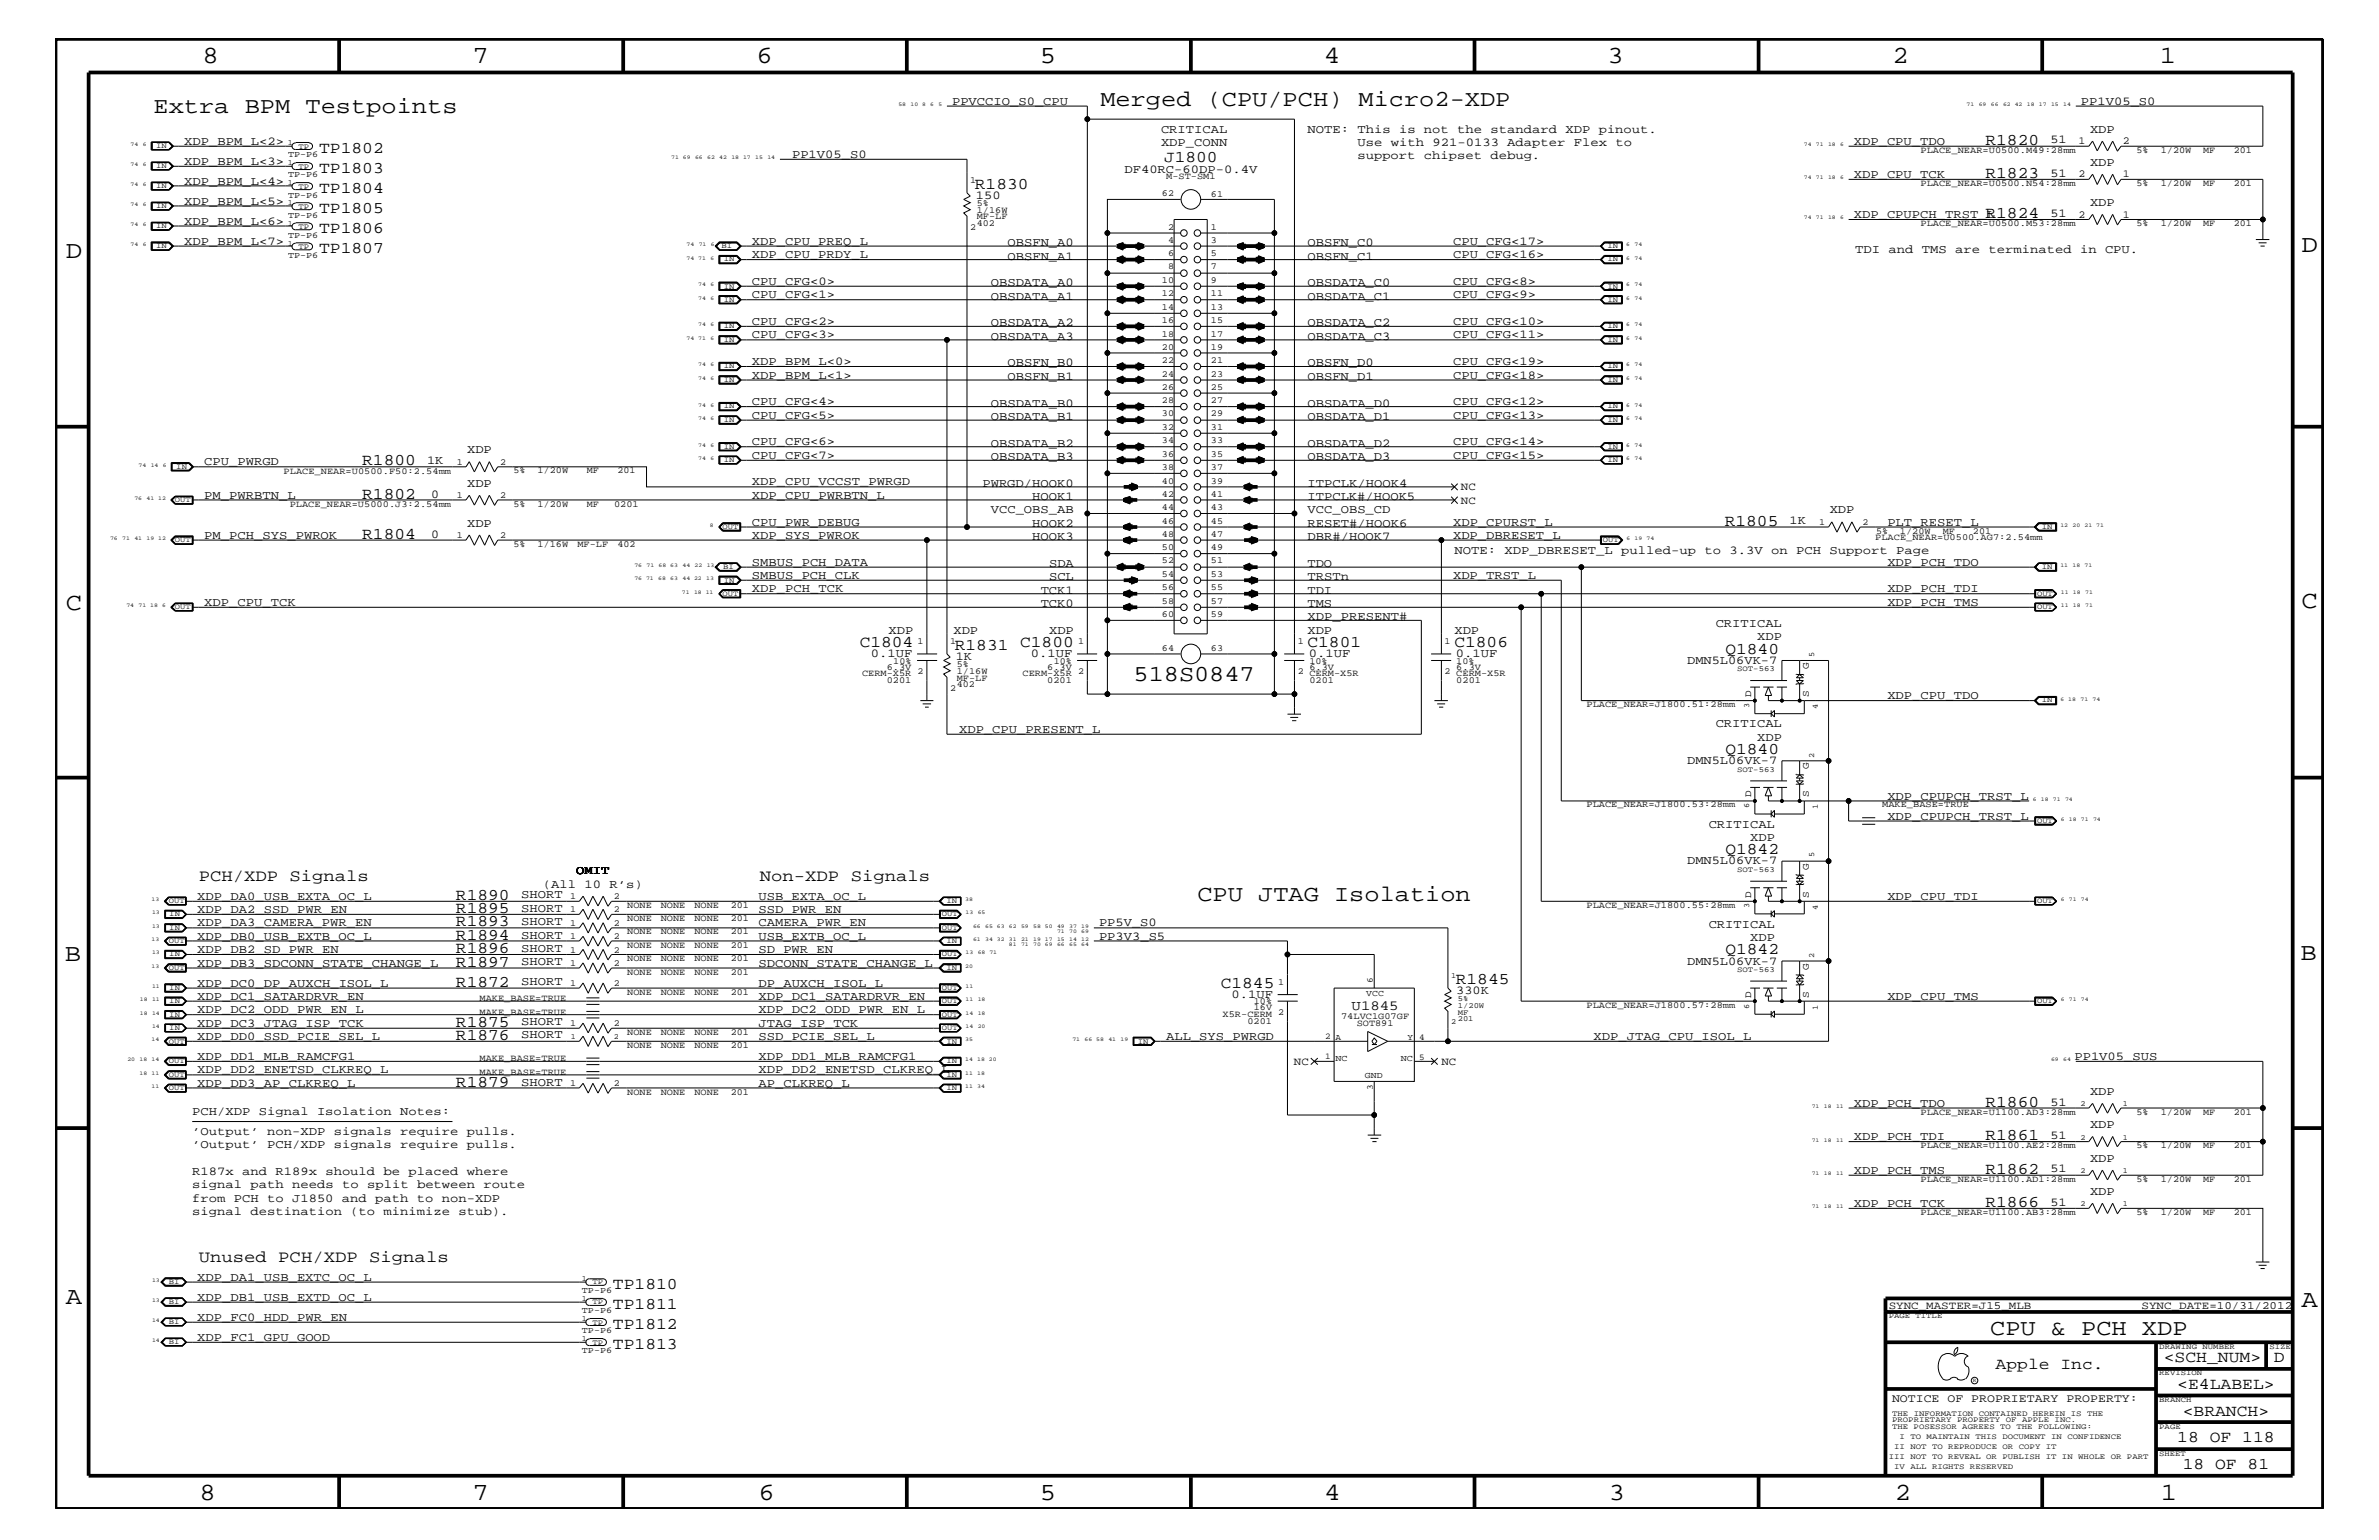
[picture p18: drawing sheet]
<svg xmlns="http://www.w3.org/2000/svg" width="432mm" height="279mm" viewBox="0 0 432 279" stroke-linecap="round" stroke-linejoin="round" font-family="sans-serif">
<defs><g id="words">
<g font-size="4.5">
<text x="36.7" y="11.5">8</text>
<text x="85.8" y="11.5">7</text>
<text x="137.3" y="11.5">6</text>
<text x="188.7" y="11.5">5</text>
<text x="240.3" y="11.5">4</text>
<text x="291.8" y="11.5">3</text>
<text x="343.5" y="11.5">2</text>
<text x="392" y="11.5">1</text>
<text x="11.9" y="46.8">D</text>
<text x="417.7" y="45.7">D</text>
<text x="11.9" y="110.6">C</text>
<text x="417.7" y="110.3">C</text>
<text x="11.8" y="174.3">B</text>
<text x="417.6" y="174.2">B</text>
<text x="11.9" y="236.7">A</text>
<text x="417.7" y="237.1">A</text>
<text x="36.2" y="272.1">8</text>
<text x="85.8" y="272.1">7</text>
<text x="137.7" y="272.1">6</text>
<text x="188.7" y="272.1">5</text>
<text x="240.4" y="272.1">4</text>
<text x="292" y="272.1">3</text>
<text x="343.9" y="272.1">2</text>
<text x="392.2" y="272.1">1</text>
</g>
<g font-size="4.1">
<text x="27.9" y="20.4">Extra BPM Testpoints</text>
<text x="199.7" y="19.2">Merged (CPU/PCH) Micro2-XDP</text>
<text x="205.7" y="123.5">518S0847</text>
<text x="217.3" y="163.5">CPU JTAG Isolation</text>
<text x="361.2" y="242.3">CPU &amp; PCH XDP</text>
</g>
<g font-size="3">
<text x="57.9" y="27.7">TP1802</text>
<text x="211.3" y="29.4">J1800</text>
<text x="360.4" y="26.3">R1820</text>
<text x="57.9" y="31.4">TP1803</text>
<text x="57.9" y="35">TP1804</text>
<text x="177" y="34.2">R1830</text>
<text x="360.4" y="32.3">R1823</text>
<text x="57.9" y="38.6">TP1805</text>
<text x="360.4" y="39.6">R1824</text>
<text x="57.9" y="42.3">TP1806</text>
<text x="57.9" y="45.9">TP1807</text>
<text x="65.7" y="84.4">R1800</text>
<text x="65.7" y="90.5">R1802</text>
<text x="313.1" y="95.4">R1805</text>
<text x="65.7" y="97.7">R1804</text>
<text x="156" y="117.4">C1804</text>
<text x="173.3" y="117.9">R1831</text>
<text x="185.2" y="117.4">C1800</text>
<text x="237.3" y="117.4">C1801</text>
<text x="264" y="117.4">C1806</text>
<text x="313.2" y="118.6">Q1840</text>
<text x="313.2" y="136.8">Q1840</text>
<text x="313.2" y="155">Q1842</text>
<text x="36.1" y="159.9">PCH/XDP Signals</text>
<text x="137.9" y="159.9">Non-XDP Signals</text>
<text x="82.8" y="163.3">R1890</text>
<text x="82.8" y="165.6">R1895</text>
<text x="82.8" y="172.9">R1896</text>
<text x="82.8" y="168.1">R1893</text>
<text x="82.8" y="170.5">R1894</text>
<text x="313.2" y="173.2">Q1842</text>
<text x="82.8" y="175.4">R1897</text>
<text x="82.8" y="179">R1872</text>
<text x="221.6" y="179.3">C1845</text>
<text x="264.2" y="178.5">R1845</text>
<text x="82.8" y="186.3">R1875</text>
<text x="82.8" y="188.7">R1876</text>
<text x="82.8" y="197.2">R1879</text>
<text x="360.4" y="200.9">R1860</text>
<text x="360.4" y="206.9">R1861</text>
<text x="360.4" y="213">R1862</text>
<text x="360.4" y="219">R1866</text>
<text x="36.1" y="229">Unused PCH/XDP Signals</text>
<text x="111.3" y="233.8">TP1810</text>
<text x="111.3" y="237.4">TP1811</text>
<text x="111.3" y="241.1">TP1812</text>
<text x="111.3" y="244.7">TP1813</text>
<text x="362.2" y="248.4">Apple Inc.</text>
<text x="392.7" y="247.1">&lt;SCH_NUM&gt;</text>
<text x="395.2" y="252">&lt;E4LABEL&gt;</text>
<text x="412.7" y="247.1">D</text>
<text x="396.2" y="256.8">&lt;BRANCH&gt;</text>
<text x="395.2" y="261.6">18 OF 118</text>
<text x="396.2" y="266.6">18 OF 81</text>
</g>
<text font-size="2.5" x="245.3" y="183.2">U1845</text>
<g font-size="2.2">
<text x="172.8" y="19">PPVCCIO_S0_CPU</text>
<text x="377.7" y="19">PP1V05_S0</text>
<text x="33.4" y="26.3">XDP_BPM_L&lt;2&gt;</text>
<text x="33.4" y="29.9">XDP_BPM_L&lt;3&gt;</text>
<text x="143.8" y="28.6">PP1V05_S0</text>
<text x="210.7" y="26.5">XDP_CONN</text>
<text x="210.7" y="24.1">CRITICAL</text>
<text x="237.3" y="24.1">NOTE: This is not the standard XDP pinout.</text>
<text x="246.4" y="28.9">support chipset debug.</text>
<text x="246.4" y="26.5">Use with 921-0133 Adapter Flex to</text>
<text x="336.5" y="26.3">XDP_CPU_TDO</text>
<text x="372.2" y="26">51</text>
<text x="379.3" y="24.1">XDP</text>
<text x="33.4" y="33.6">XDP_BPM_L&lt;4&gt;</text>
<text x="204.1" y="31.4">DF40RC-60DP-0.4V</text>
<text x="336.5" y="32.3">XDP_CPU_TCK</text>
<text x="372.2" y="32">51</text>
<text x="379.3" y="30.2">XDP</text>
<text x="33.4" y="40.8">XDP_BPM_L&lt;6&gt;</text>
<text x="33.4" y="37.2">XDP_BPM_L&lt;5&gt;</text>
<text x="177.1" y="36.1">150</text>
<text x="336.5" y="39.6">XDP_CPUPCH_TRST_L</text>
<text x="372.2" y="39.3">51</text>
<text x="379.3" y="37.4">XDP</text>
<text x="33.4" y="44.4">XDP_BPM_L&lt;7&gt;</text>
<text x="136.5" y="44.4">XDP_CPU_PREQ_L</text>
<text x="136.5" y="46.8">XDP_CPU_PRDY_L</text>
<text x="182.9" y="44.6">OBSFN_A0</text>
<text x="182.9" y="47.1">OBSFN_A1</text>
<text x="237.3" y="47.1">OBSFN_C1</text>
<text x="237.3" y="44.6">OBSFN_C0</text>
<text x="263.7" y="46.8">CPU_CFG&lt;16&gt;</text>
<text x="263.7" y="44.4">CPU_CFG&lt;17&gt;</text>
<text x="336.7" y="45.9">TDI and TMS are terminated in CPU.</text>
<text x="136.5" y="51.7">CPU_CFG&lt;0&gt;</text>
<text x="179.8" y="51.9">OBSDATA_A0</text>
<text x="237.3" y="51.9">OBSDATA_C0</text>
<text x="263.7" y="51.7">CPU_CFG&lt;8&gt;</text>
<text x="136.5" y="54.1">CPU_CFG&lt;1&gt;</text>
<text x="136.5" y="59">CPU_CFG&lt;2&gt;</text>
<text x="179.8" y="59.2">OBSDATA_A2</text>
<text x="179.8" y="54.4">OBSDATA_A1</text>
<text x="237.3" y="59.2">OBSDATA_C2</text>
<text x="237.3" y="54.4">OBSDATA_C1</text>
<text x="263.7" y="59">CPU_CFG&lt;10&gt;</text>
<text x="263.7" y="54.1">CPU_CFG&lt;9&gt;</text>
<text x="136.5" y="61.4">CPU_CFG&lt;3&gt;</text>
<text x="179.8" y="61.7">OBSDATA_A3</text>
<text x="237.3" y="61.7">OBSDATA_C3</text>
<text x="263.7" y="61.4">CPU_CFG&lt;11&gt;</text>
<text x="136.5" y="68.7">XDP_BPM_L&lt;1&gt;</text>
<text x="136.5" y="66.2">XDP_BPM_L&lt;0&gt;</text>
<text x="182.9" y="68.9">OBSFN_B1</text>
<text x="182.9" y="66.5">OBSFN_B0</text>
<text x="237.3" y="66.5">OBSFN_D0</text>
<text x="237.3" y="68.9">OBSFN_D1</text>
<text x="263.7" y="68.7">CPU_CFG&lt;18&gt;</text>
<text x="263.7" y="66.2">CPU_CFG&lt;19&gt;</text>
<text x="136.5" y="73.5">CPU_CFG&lt;4&gt;</text>
<text x="136.5" y="76">CPU_CFG&lt;5&gt;</text>
<text x="179.8" y="73.8">OBSDATA_B0</text>
<text x="179.8" y="76.2">OBSDATA_B1</text>
<text x="237.3" y="73.8">OBSDATA_D0</text>
<text x="237.3" y="76.2">OBSDATA_D1</text>
<text x="263.7" y="73.5">CPU_CFG&lt;12&gt;</text>
<text x="263.7" y="76">CPU_CFG&lt;13&gt;</text>
<text x="84.8" y="82.2">XDP</text>
<text x="136.5" y="80.8">CPU_CFG&lt;6&gt;</text>
<text x="136.5" y="83.3">CPU_CFG&lt;7&gt;</text>
<text x="179.8" y="83.5">OBSDATA_B3</text>
<text x="179.8" y="81.1">OBSDATA_B2</text>
<text x="237.3" y="83.5">OBSDATA_D3</text>
<text x="237.3" y="81.1">OBSDATA_D2</text>
<text x="263.7" y="80.8">CPU_CFG&lt;14&gt;</text>
<text x="263.7" y="83.3">CPU_CFG&lt;15&gt;</text>
<text x="37.1" y="84.4">CPU_PWRGD</text>
<text x="77.5" y="84.2">1K</text>
<text x="84.8" y="88.3">XDP</text>
<text x="136.5" y="88.1">XDP_CPU_VCCST_PWRGD</text>
<text x="178.3" y="88.3">PWRGD/HOOK0</text>
<text x="237.3" y="88.3">ITPCLK/HOOK4</text>
<text x="37.1" y="90.5">PM_PWRBTN_L</text>
<text x="78.3" y="90.3">0</text>
<text x="84.8" y="95.6">XDP</text>
<text x="136.5" y="90.5">XDP_CPU_PWRBTN_L</text>
<text x="136.5" y="95.4">CPU_PWR_DEBUG</text>
<text x="179.8" y="93.2">VCC_OBS_AB</text>
<text x="187.4" y="95.6">HOOK2</text>
<text x="187.4" y="90.7">HOOK1</text>
<text x="237.3" y="93.2">VCC_OBS_CD</text>
<text x="237.3" y="95.6">RESET#/HOOK6</text>
<text x="237.3" y="90.7">ITPCLK#/HOOK5</text>
<text x="263.7" y="95.4">XDP_CPURST_L</text>
<text x="324.8" y="95.1">1K</text>
<text x="332.1" y="93.2">XDP</text>
<text x="342.6" y="95.4">PLT_RESET_L</text>
<text x="37.1" y="97.7">PM_PCH_SYS_PWROK</text>
<text x="78.3" y="97.6">0</text>
<text x="136.5" y="97.7">XDP_SYS_PWROK</text>
<text x="187.4" y="98">HOOK3</text>
<text x="237.3" y="98">DBR#/HOOK7</text>
<text x="263.7" y="97.7">XDP_DBRESET_L</text>
<text x="264" y="100.4">NOTE: XDP_DBRESET_L pulled-up to 3.3V on PCH Support Page</text>
<text x="136.5" y="102.6">SMBUS_PCH_DATA</text>
<text x="136.5" y="107.5">XDP_PCH_TCK</text>
<text x="136.5" y="105">SMBUS_PCH_CLK</text>
<text x="188.9" y="107.7">TCK1</text>
<text x="190.4" y="102.9">SDA</text>
<text x="190.4" y="105.3">SCL</text>
<text x="237.3" y="102.9">TDO</text>
<text x="237.3" y="105.3">TRSTn</text>
<text x="237.3" y="107.7">TDI</text>
<text x="263.7" y="105">XDP_TRST_L</text>
<text x="342.6" y="107.5">XDP_PCH_TDI</text>
<text x="342.6" y="102.6">XDP_PCH_TDO</text>
<text x="37.1" y="109.9">XDP_CPU_TCK</text>
<text x="188.9" y="110.2">TCK0</text>
<text x="237.3" y="110.2">TMS</text>
<text x="237.3" y="112.6">XDP_PRESENT#</text>
<text x="311.4" y="113.7">CRITICAL</text>
<text x="342.6" y="109.9">XDP_PCH_TMS</text>
<text x="158.1" y="119.2">0.1UF</text>
<text x="161.3" y="115">XDP</text>
<text x="173.1" y="115">XDP</text>
<text x="173.5" y="119.7">1K</text>
<text x="187.1" y="119.2">0.1UF</text>
<text x="190.4" y="115">XDP</text>
<text x="237.3" y="115">XDP</text>
<text x="237.6" y="119.2">0.1UF</text>
<text x="264" y="115">XDP</text>
<text x="264.2" y="119.2">0.1UF</text>
<text x="318.9" y="116.2">XDP</text>
<text x="306.2" y="120.4">DMN5L06VK-7</text>
<text x="311.4" y="131.9">CRITICAL</text>
<text x="342.6" y="126.9">XDP_CPU_TDO</text>
<text x="174.1" y="133">XDP_CPU_PRESENT_L</text>
<text x="318.9" y="134.4">XDP</text>
<text x="306.2" y="138.6">DMN5L06VK-7</text>
<text x="342.6" y="148.7">XDP_CPUPCH_TRST_L</text>
<text x="342.6" y="145.1">XDP_CPUPCH_TRST_L</text>
<text x="310.1" y="150.1">CRITICAL</text>
<text x="317.7" y="152.6">XDP</text>
<text x="98.6" y="161.1">(All 10 R’s)</text>
<text x="104.6" y="158.6">OMIT</text>
<text x="306.2" y="156.8">DMN5L06VK-7</text>
<text x="35.8" y="163.3">XDP_DA0_USB_EXTA_OC_L</text>
<text x="35.8" y="165.6">XDP_DA2_SSD_PWR_EN</text>
<text x="94.6" y="163">SHORT</text>
<text x="94.6" y="167.8">SHORT</text>
<text x="94.6" y="165.4">SHORT</text>
<text x="137.7" y="163.3">USB_EXTA_OC_L</text>
<text x="137.7" y="165.6">SSD_PWR_EN</text>
<text x="342.6" y="163.3">XDP_CPU_TDI</text>
<text x="35.8" y="168.1">XDP_DA3_CAMERA_PWR_EN</text>
<text x="35.8" y="170.5">XDP_DB0_USB_EXTB_OC_L</text>
<text x="35.8" y="172.9">XDP_DB2_SD_PWR_EN</text>
<text x="94.6" y="172.7">SHORT</text>
<text x="94.6" y="170.3">SHORT</text>
<text x="137.7" y="168.1">CAMERA_PWR_EN</text>
<text x="137.7" y="170.5">USB_EXTB_OC_L</text>
<text x="137.7" y="172.9">SD_PWR_EN</text>
<text x="199.5" y="168.1">PP5V_S0</text>
<text x="199.5" y="170.5">PP3V3_S5</text>
<text x="310.1" y="168.3">CRITICAL</text>
<text x="317.7" y="170.7">XDP</text>
<text x="35.8" y="175.4">XDP_DB3_SDCONN_STATE_CHANGE_L</text>
<text x="35.8" y="179">XDP_DC0_DP_AUXCH_ISOL_L</text>
<text x="94.6" y="175.1">SHORT</text>
<text x="94.6" y="178.8">SHORT</text>
<text x="137.7" y="175.4">SDCONN_STATE_CHANGE_L</text>
<text x="137.7" y="179">DP_AUXCH_ISOL_L</text>
<text x="306.2" y="175">DMN5L06VK-7</text>
<text x="35.8" y="181.4">XDP_DC1_SATARDRVR_EN</text>
<text x="35.8" y="183.8">XDP_DC2_ODD_PWR_EN_L</text>
<text x="137.7" y="183.8">XDP_DC2_ODD_PWR_EN_L</text>
<text x="137.7" y="181.4">XDP_DC1_SATARDRVR_EN</text>
<text x="223.5" y="181">0.1UF</text>
<text x="264.3" y="180.4">330K</text>
<text x="342.6" y="181.4">XDP_CPU_TMS</text>
<text x="35.8" y="186.3">XDP_DC3_JTAG_ISP_TCK</text>
<text x="35.8" y="188.7">XDP_DD0_SSD_PCIE_SEL_L</text>
<text x="94.6" y="186">SHORT</text>
<text x="94.6" y="188.4">SHORT</text>
<text x="137.7" y="186.3">JTAG_ISP_TCK</text>
<text x="137.7" y="188.7">SSD_PCIE_SEL_L</text>
<text x="211.7" y="188.7">ALL_SYS_PWRGD</text>
<text x="289.2" y="188.7">XDP_JTAG_CPU_ISOL_L</text>
<text x="35.8" y="197.2">XDP_DD3_AP_CLKREQ_L</text>
<text x="35.8" y="192.3">XDP_DD1_MLB_RAMCFG1</text>
<text x="35.8" y="194.8">XDP_DD2_ENETSD_CLKREQ_L</text>
<text x="94.6" y="197">SHORT</text>
<text x="137.7" y="197.2">AP_CLKREQ_L</text>
<text x="137.7" y="194.8">XDP_DD2_ENETSD_CLKREQ_L</text>
<text x="137.7" y="192.3">XDP_DD1_MLB_RAMCFG1</text>
<text x="376.5" y="192.3">PP1V05_SUS</text>
<text x="34.9" y="202.3">PCH/XDP Signal Isolation Notes:</text>
<text x="336.5" y="200.9">XDP_PCH_TDO</text>
<text x="372.2" y="200.6">51</text>
<text x="379.3" y="198.7">XDP</text>
<text x="34.9" y="205.9">’Output’ non-XDP signals require pulls.</text>
<text x="34.9" y="208.3">’Output’ PCH/XDP signals require pulls.</text>
<text x="336.5" y="206.9">XDP_PCH_TDI</text>
<text x="372.2" y="206.6">51</text>
<text x="379.3" y="204.7">XDP</text>
<text x="34.9" y="215.6">signal path needs to split between route</text>
<text x="34.9" y="213.2">R187x and R189x should be placed where</text>
<text x="336.5" y="213">XDP_PCH_TMS</text>
<text x="372.2" y="212.7">51</text>
<text x="379.3" y="210.8">XDP</text>
<text x="34.9" y="218">from PCH to J1850 and path to non-XDP</text>
<text x="34.9" y="220.4">signal destination (to minimize stub).</text>
<text x="336.5" y="219">XDP_PCH_TCK</text>
<text x="372.2" y="218.7">51</text>
<text x="379.3" y="216.9">XDP</text>
<text x="35.8" y="232.4">XDP_DA1_USB_EXTC_OC_L</text>
<text x="35.8" y="239.6">XDP_FC0_HDD_PWR_EN</text>
<text x="35.8" y="236">XDP_DB1_USB_EXTD_OC_L</text>
<text x="35.8" y="243.3">XDP_FC1_GPU_GOOD</text>
</g>
<text font-size="2.1" x="343.4" y="254.4">NOTICE OF PROPRIETARY PROPERTY:</text>
<g font-size="2">
<text x="265.2" y="88.9">NC</text>
<text x="265.2" y="91.4">NC</text>
<text x="234.9" y="193.2">NC</text>
<text x="261.6" y="193.2">NC</text>
<text x="342.8" y="237.4">SYNC_MASTER=J15_MLB</text>
<text x="388.7" y="237.4">SYNC_DATE=10/31/2012</text>
</g>
<g font-size="1.9">
<text x="377.3" y="26.1">1</text>
<text x="385.3" y="26.1">2</text>
<text x="377.3" y="32.2">2</text>
<text x="385.3" y="32.2">1</text>
<text x="377.3" y="39.5">2</text>
<text x="385.3" y="39.5">1</text>
</g>
<g font-size="1.8">
<text x="328.3" y="121.4" transform="rotate(-90 328.3 121.4)">G</text>
<text x="317.8" y="126.5" transform="rotate(-90 317.8 126.5)">D</text>
<text x="328.3" y="126.5" transform="rotate(-90 328.3 126.5)">S</text>
<text x="328.3" y="139.6" transform="rotate(-90 328.3 139.6)">G</text>
<text x="317.8" y="144.6" transform="rotate(-90 317.8 144.6)">D</text>
<text x="328.3" y="144.6" transform="rotate(-90 328.3 144.6)">S</text>
<text x="328.3" y="157.8" transform="rotate(-90 328.3 157.8)">G</text>
<text x="317.8" y="162.8" transform="rotate(-90 317.8 162.8)">D</text>
<text x="328.3" y="162.8" transform="rotate(-90 328.3 162.8)">S</text>
<text x="328.3" y="176" transform="rotate(-90 328.3 176)">G</text>
<text x="317.8" y="181" transform="rotate(-90 317.8 181)">D</text>
<text x="328.3" y="181" transform="rotate(-90 328.3 181)">S</text>
</g>
<g font-size="1.7">
<text x="348.6" y="27.7">PLACE_NEAR=U0500.M49:28mm</text>
<text x="387.8" y="27.7">5%</text>
<text x="392.2" y="27.7">1/20W</text>
<text x="399.9" y="27.7">MF</text>
<text x="405.4" y="27.7">201</text>
<text x="176.1" y="33.1">1</text>
<text x="210.9" y="35.6">62</text>
<text x="211.7" y="32.5">M-ST-SM1</text>
<text x="219.8" y="35.7">61</text>
<text x="348.6" y="33.7">PLACE_NEAR=U0500.N54:28mm</text>
<text x="387.8" y="33.7">5%</text>
<text x="392.2" y="33.7">1/20W</text>
<text x="399.9" y="33.7">MF</text>
<text x="405.4" y="33.7">201</text>
<text x="176.1" y="41.7">2</text>
<text x="177.3" y="38.6">1/16W</text>
<text x="177.3" y="39.8">MF-LF</text>
<text x="177.3" y="41">402</text>
<text x="177.3" y="37.4">5%</text>
<text x="212" y="41.7">2</text>
<text x="219.8" y="41.7">1</text>
<text x="348.6" y="41">PLACE_NEAR=U0500.M53:28mm</text>
<text x="387.8" y="41">5%</text>
<text x="392.2" y="41">1/20W</text>
<text x="399.9" y="41">MF</text>
<text x="405.4" y="41">201</text>
<text x="212" y="44.1">4</text>
<text x="212" y="46.5">6</text>
<text x="219.8" y="44.1">3</text>
<text x="219.8" y="46.5">5</text>
<text x="210.9" y="51.3">10</text>
<text x="210.9" y="53.8">12</text>
<text x="212" y="48.9">8</text>
<text x="219.8" y="53.8">11</text>
<text x="219.8" y="48.9">7</text>
<text x="219.8" y="51.3">9</text>
<text x="210.9" y="56.2">14</text>
<text x="210.9" y="58.6">16</text>
<text x="219.8" y="56.2">13</text>
<text x="219.8" y="58.6">15</text>
<text x="210.9" y="61.1">18</text>
<text x="210.9" y="63.4">20</text>
<text x="210.9" y="65.9">22</text>
<text x="219.8" y="61.1">17</text>
<text x="219.8" y="63.4">19</text>
<text x="219.8" y="65.9">21</text>
<text x="210.9" y="68.4">24</text>
<text x="210.9" y="70.7">26</text>
<text x="219.8" y="68.4">23</text>
<text x="219.8" y="70.7">25</text>
<text x="210.9" y="73.2">28</text>
<text x="210.9" y="75.6">30</text>
<text x="219.8" y="73.2">27</text>
<text x="219.8" y="75.6">29</text>
<text x="210.9" y="78">32</text>
<text x="210.9" y="80.5">34</text>
<text x="210.9" y="82.8">36</text>
<text x="219.8" y="78">31</text>
<text x="219.8" y="80.5">33</text>
<text x="219.8" y="82.8">35</text>
<text x="51.5" y="86">PLACE_NEAR=U0500.F50:2.54mm</text>
<text x="82.9" y="84.4">1</text>
<text x="90.8" y="84.4">2</text>
<text x="93.2" y="85.9">5%</text>
<text x="97.5" y="85.9">1/20W</text>
<text x="106.5" y="85.9">MF</text>
<text x="112.1" y="85.9">201</text>
<text x="210.9" y="85.3">38</text>
<text x="210.9" y="87.7">40</text>
<text x="219.8" y="85.3">37</text>
<text x="219.8" y="87.7">39</text>
<text x="52.6" y="92.1">PLACE_NEAR=U5000.J3:2.54mm</text>
<text x="82.9" y="90.4">1</text>
<text x="90.8" y="90.4">2</text>
<text x="93.2" y="92">5%</text>
<text x="97.5" y="92">1/20W</text>
<text x="106.5" y="92">MF</text>
<text x="111.5" y="92">0201</text>
<text x="210.9" y="90.1">42</text>
<text x="210.9" y="92.6">44</text>
<text x="210.9" y="95">46</text>
<text x="219.8" y="90.1">41</text>
<text x="219.8" y="92.6">43</text>
<text x="219.8" y="95">45</text>
<text x="330.2" y="95.2">1</text>
<text x="338.1" y="95.2">2</text>
<text x="82.9" y="97.6">1</text>
<text x="90.8" y="97.6">2</text>
<text x="93.2" y="99.3">5%</text>
<text x="97.5" y="99.3">1/16W</text>
<text x="104.8" y="99.3">MF-LF</text>
<text x="112.1" y="99.3">402</text>
<text x="210.9" y="97.4">48</text>
<text x="210.9" y="99.9">50</text>
<text x="219.8" y="97.4">47</text>
<text x="219.8" y="99.9">49</text>
<text x="340.4" y="98">PLACE_NEAR=U0500.AG7:2.54mm</text>
<text x="340.5" y="96.8">5%</text>
<text x="344.8" y="96.8">1/20W</text>
<text x="352.6" y="96.8">MF</text>
<text x="358.1" y="96.8">201</text>
<text x="210.9" y="102.2">52</text>
<text x="210.9" y="104.7">54</text>
<text x="210.9" y="107.1">56</text>
<text x="219.8" y="102.2">51</text>
<text x="219.8" y="104.7">53</text>
<text x="219.8" y="107.1">55</text>
<text x="210.9" y="109.5">58</text>
<text x="210.9" y="112">60</text>
<text x="219.8" y="109.5">57</text>
<text x="219.8" y="112">59</text>
<text x="166.5" y="116.8">1</text>
<text x="172.5" y="116.8">1</text>
<text x="195.7" y="116.8">1</text>
<text x="210.9" y="118.1">64</text>
<text x="219.8" y="118.1">63</text>
<text x="235.5" y="116.8">1</text>
<text x="262.2" y="116.8">1</text>
<text x="156.5" y="122.7">CERM-X5R 2</text>
<text x="161" y="124">0201</text>
<text x="161" y="121.5">6.3V</text>
<text x="162.1" y="120.4">10%</text>
<text x="172.5" y="125.3">2</text>
<text x="173.7" y="122.3">1/16W</text>
<text x="173.7" y="124.7">402</text>
<text x="173.7" y="123.5">MF-LF</text>
<text x="173.7" y="121">5%</text>
<text x="185.6" y="122.7">CERM-X5R 2</text>
<text x="190.1" y="124">0201</text>
<text x="190.1" y="121.5">6.3V</text>
<text x="191.3" y="120.4">10%</text>
<text x="235.5" y="122.3">2 CERM-X5R</text>
<text x="237.7" y="120.4">10%</text>
<text x="237.7" y="124">0201</text>
<text x="237.7" y="121.5">6.3V</text>
<text x="262.2" y="122.3">2 CERM-X5R</text>
<text x="264.3" y="120.4">10%</text>
<text x="264.3" y="124">0201</text>
<text x="264.3" y="121.5">6.3V</text>
<text x="288" y="128.3">PLACE_NEAR=J1800.51:28mm</text>
<text x="288" y="146.5">PLACE_NEAR=J1800.53:28mm</text>
<text x="341.6" y="146.5">MAKE_BASE=TRUE</text>
<text x="103.5" y="163.1">1</text>
<text x="103.5" y="165.6">1</text>
<text x="111.4" y="163.1">2</text>
<text x="111.4" y="165.6">2</text>
<text x="113.8" y="164.7">NONE</text>
<text x="113.8" y="167.1">NONE</text>
<text x="119.9" y="164.7">NONE</text>
<text x="119.9" y="167.1">NONE</text>
<text x="126" y="164.7">NONE</text>
<text x="126" y="167.1">NONE</text>
<text x="132.6" y="164.7">201</text>
<text x="132.6" y="167.1">201</text>
<text x="288" y="164.7">PLACE_NEAR=J1800.55:28mm</text>
<text x="103.5" y="172.8">1</text>
<text x="103.5" y="168">1</text>
<text x="103.5" y="170.4">1</text>
<text x="111.4" y="172.8">2</text>
<text x="111.4" y="168">2</text>
<text x="111.4" y="170.4">2</text>
<text x="113.8" y="169.5">NONE</text>
<text x="113.8" y="172">NONE</text>
<text x="119.9" y="172">NONE</text>
<text x="119.9" y="169.5">NONE</text>
<text x="126" y="169.5">NONE</text>
<text x="126" y="172">NONE</text>
<text x="132.6" y="169.5">201</text>
<text x="132.6" y="172">201</text>
<text x="103.5" y="175.2">1</text>
<text x="103.5" y="178.8">1</text>
<text x="111.4" y="175.2">2</text>
<text x="111.4" y="178.8">2</text>
<text x="113.8" y="176.8">NONE</text>
<text x="113.8" y="174.4">NONE</text>
<text x="119.9" y="176.8">NONE</text>
<text x="119.9" y="174.4">NONE</text>
<text x="126" y="176.8">NONE</text>
<text x="126" y="174.4">NONE</text>
<text x="132.6" y="176.8">201</text>
<text x="132.6" y="174.4">201</text>
<text x="232" y="178.7">1</text>
<text x="87" y="181.6">MAKE_BASE=TRUE</text>
<text x="87" y="184.1">MAKE_BASE=TRUE</text>
<text x="113.8" y="180.5">NONE</text>
<text x="119.9" y="180.5">NONE</text>
<text x="126" y="180.5">NONE</text>
<text x="132.6" y="180.5">201</text>
<text x="221.9" y="184.6">X5R-CERM</text>
<text x="226.4" y="185.8">0201</text>
<text x="227.6" y="182.2">10%</text>
<text x="227.6" y="183.3">16V</text>
<text x="232" y="184.1">2</text>
<text x="243.4" y="184.9">74LVC1G07GF</text>
<text x="288" y="182.9">PLACE_NEAR=J1800.57:28mm</text>
<text x="103.5" y="186.1">1</text>
<text x="111.4" y="186.1">2</text>
<text x="113.8" y="187.7">NONE</text>
<text x="113.8" y="190.2">NONE</text>
<text x="119.9" y="187.7">NONE</text>
<text x="119.9" y="190.2">NONE</text>
<text x="126" y="187.7">NONE</text>
<text x="126" y="190.2">NONE</text>
<text x="132.6" y="187.7">201</text>
<text x="132.6" y="190.2">201</text>
<text x="246.3" y="186.2">SOT891</text>
<text x="87" y="192.6">MAKE_BASE=TRUE</text>
<text x="87" y="195">MAKE_BASE=TRUE</text>
<text x="103.5" y="197">1</text>
<text x="111.4" y="197">2</text>
<text x="113.8" y="198.7">NONE</text>
<text x="119.9" y="198.7">NONE</text>
<text x="126" y="198.7">NONE</text>
<text x="132.6" y="198.7">201</text>
<text x="348.6" y="202.3">PLACE_NEAR=U1100.AD3:28mm</text>
<text x="387.8" y="202.3">5%</text>
<text x="392.2" y="202.3">1/20W</text>
<text x="399.9" y="202.3">MF</text>
<text x="405.4" y="202.3">201</text>
<text x="348.6" y="208.3">PLACE_NEAR=U1100.AE2:28mm</text>
<text x="387.8" y="208.3">5%</text>
<text x="392.2" y="208.3">1/20W</text>
<text x="399.9" y="208.3">MF</text>
<text x="405.4" y="208.3">201</text>
<text x="348.6" y="214.4">PLACE_NEAR=U1100.AD1:28mm</text>
<text x="387.8" y="214.4">5%</text>
<text x="392.2" y="214.4">1/20W</text>
<text x="399.9" y="214.4">MF</text>
<text x="405.4" y="214.4">201</text>
<text x="348.6" y="220.4">PLACE_NEAR=U1100.AB3:28mm</text>
<text x="387.8" y="220.4">5%</text>
<text x="392.2" y="220.4">1/20W</text>
<text x="399.9" y="220.4">MF</text>
<text x="405.4" y="220.4">201</text>
</g>
<g font-size="1.6">
<text x="52.3" y="28.6">TP-P6</text>
<text x="52.3" y="32.2">TP-P6</text>
<text x="52.3" y="35.8">TP-P6</text>
<text x="52.3" y="39.5">TP-P6</text>
<text x="52.3" y="43.1">TP-P6</text>
<text x="52.3" y="46.8">TP-P6</text>
<text x="249.2" y="178.4" transform="rotate(-90 249.2 178.4)">6</text>
<text x="248" y="180.8">VCC</text>
<text x="240.5" y="188.6">2</text>
<text x="242.4" y="188.7">A</text>
<text x="255.4" y="188.7">Y</text>
<text x="257.6" y="188.7">4</text>
<text x="240.5" y="192.2">1</text>
<text x="242.4" y="192.6">NC</text>
<text x="247.7" y="195.6">GND</text>
<text x="249.2" y="197.7" transform="rotate(-90 249.2 197.7)">3</text>
<text x="254.3" y="192.6">NC</text>
<text x="257.6" y="192.3">5</text>
<text x="105.6" y="234.6">TP-P6</text>
<text x="105.6" y="238.3">TP-P6</text>
<text x="105.6" y="241.9">TP-P6</text>
<text x="105.6" y="245.6">TP-P6</text>
</g>
<g font-size="1.4">
<text x="28.4" y="26.9">IN</text>
<text x="52.2" y="26.4">1</text>
<text x="54.2" y="27">TP</text>
<text x="28.4" y="30.5">IN</text>
<text x="28.4" y="34.1">IN</text>
<text x="52.2" y="30">1</text>
<text x="52.2" y="33.6">1</text>
<text x="54.2" y="30.6">TP</text>
<text x="54.2" y="34.2">TP</text>
<text x="28.4" y="37.8">IN</text>
<text x="28.4" y="41.4">IN</text>
<text x="52.2" y="37.3">1</text>
<text x="52.2" y="40.9">1</text>
<text x="54.2" y="37.9">TP</text>
<text x="54.2" y="41.5">TP</text>
<text x="28.4" y="45.1">IN</text>
<text x="52.2" y="44.6">1</text>
<text x="54.2" y="45.2">TP</text>
<text x="131" y="45.1">BI</text>
<text x="131.4" y="47.4">IN</text>
<text x="291.8" y="45.1">IN</text>
<text x="291.8" y="47.4">IN</text>
<text x="131.4" y="52.4">IN</text>
<text x="291.8" y="52.4">IN</text>
<text x="131.4" y="54.7">IN</text>
<text x="131.4" y="59.5">IN</text>
<text x="291.8" y="54.7">IN</text>
<text x="291.8" y="59.5">IN</text>
<text x="131.4" y="62">IN</text>
<text x="291.8" y="62">IN</text>
<text x="131.4" y="69.3">IN</text>
<text x="131.4" y="66.8">IN</text>
<text x="291.8" y="66.8">IN</text>
<text x="291.8" y="69.3">IN</text>
<text x="131.4" y="74.1">IN</text>
<text x="131.4" y="76.6">IN</text>
<text x="291.8" y="74.1">IN</text>
<text x="291.8" y="76.6">IN</text>
<text x="131.4" y="81.4">IN</text>
<text x="131.4" y="83.8">IN</text>
<text x="291.8" y="83.8">IN</text>
<text x="291.8" y="81.4">IN</text>
<text x="32" y="85">IN</text>
<text x="31.7" y="91.1">OUT</text>
<text x="131.1" y="96">OUT</text>
<text x="370.6" y="96">IN</text>
<text x="31.7" y="98.4">OUT</text>
<text x="290.9" y="98.4">OUT</text>
<text x="131.2" y="103.2">BI</text>
<text x="131.4" y="105.7">IN</text>
<text x="370.6" y="103.2">IN</text>
<text x="31.7" y="110.5">OUT</text>
<text x="131.1" y="108.1">OUT</text>
<text x="369.7" y="110.5">OUT</text>
<text x="369.7" y="108.1">OUT</text>
<text x="329.3" y="119.2" transform="rotate(-90 329.3 119.2)">5</text>
<text x="315.3" y="121.8">SOT-563</text>
<text x="317.5" y="128.4" transform="rotate(-90 317.5 128.4)">3</text>
<text x="329.9" y="128.6" transform="rotate(-90 329.9 128.6)">4</text>
<text x="370.6" y="127.5">IN</text>
<text x="329.3" y="137.4" transform="rotate(-90 329.3 137.4)">2</text>
<text x="315.3" y="140">SOT-563</text>
<text x="317.5" y="146.6" transform="rotate(-90 317.5 146.6)">6</text>
<text x="329.9" y="146.8" transform="rotate(-90 329.9 146.8)">1</text>
<text x="369.7" y="149.3">OUT</text>
<text x="329.3" y="155.6" transform="rotate(-90 329.3 155.6)">5</text>
<text x="315.3" y="158.2">SOT-563</text>
<text x="30.6" y="163.9">OUT</text>
<text x="30.7" y="166.2">IN</text>
<text x="170.9" y="166.2">OUT</text>
<text x="171.8" y="163.9">IN</text>
<text x="317.5" y="164.8" transform="rotate(-90 317.5 164.8)">3</text>
<text x="329.9" y="165" transform="rotate(-90 329.9 165)">4</text>
<text x="369.7" y="163.9">OUT</text>
<text x="30.6" y="171.1">OUT</text>
<text x="30.7" y="173.5">IN</text>
<text x="30.7" y="168.7">IN</text>
<text x="170.9" y="173.5">OUT</text>
<text x="170.9" y="168.7">OUT</text>
<text x="171.8" y="171.1">IN</text>
<text x="329.3" y="173.8" transform="rotate(-90 329.3 173.8)">2</text>
<text x="30.6" y="176">OUT</text>
<text x="30.7" y="179.6">IN</text>
<text x="170.9" y="179.6">OUT</text>
<text x="171.8" y="176">IN</text>
<text x="263.4" y="177.4">1</text>
<text x="315.3" y="176.3">SOT-563</text>
<text x="30.7" y="182.1">IN</text>
<text x="30.7" y="184.4">IN</text>
<text x="170.9" y="182.1">OUT</text>
<text x="170.9" y="184.4">OUT</text>
<text x="263.4" y="185.9">2</text>
<text x="264.6" y="184.1">MF</text>
<text x="264.6" y="182.9">1/20W</text>
<text x="264.6" y="185.3">201</text>
<text x="264.6" y="181.6">5%</text>
<text x="317.5" y="183" transform="rotate(-90 317.5 183)">6</text>
<text x="329.9" y="183.2" transform="rotate(-90 329.9 183.2)">1</text>
<text x="369.7" y="182.1">OUT</text>
<text x="30.6" y="189.3">OUT</text>
<text x="30.7" y="186.9">IN</text>
<text x="103.6" y="188.6">1</text>
<text x="111.4" y="188.6">2</text>
<text x="170.9" y="186.9">OUT</text>
<text x="171.8" y="189.3">IN</text>
<text x="206.5" y="189.3">IN</text>
<text x="30.6" y="197.8">OUT</text>
<text x="30.6" y="195.4">OUT</text>
<text x="30.6" y="192.9">OUT</text>
<text x="171.8" y="195.4">IN</text>
<text x="171.8" y="197.8">IN</text>
<text x="171.8" y="192.9">IN</text>
<text x="377.6" y="200.7">2</text>
<text x="385.3" y="200.7">1</text>
<text x="377.6" y="206.8">2</text>
<text x="385.3" y="206.8">1</text>
<text x="377.6" y="212.8">2</text>
<text x="385.3" y="212.8">1</text>
<text x="377.6" y="218.9">2</text>
<text x="385.3" y="218.9">1</text>
<text x="30.6" y="232.9">BI</text>
<text x="105.6" y="232.4">1</text>
<text x="107.5" y="233">TP</text>
<text x="30.6" y="236.6">BI</text>
<text x="105.6" y="236.1">1</text>
<text x="105.6" y="239.7">1</text>
<text x="107.5" y="236.7">TP</text>
<text x="342.8" y="239.2">PAGE TITLE</text>
<text x="30.6" y="240.2">BI</text>
<text x="30.6" y="243.9">BI</text>
<text x="105.6" y="243.4">1</text>
<text x="107.5" y="240.3">TP</text>
<text x="107.5" y="244">TP</text>
<text x="391.9" y="244.7">DRAWING NUMBER</text>
<text x="411.9" y="244.7">SIZE</text>
<text x="391.9" y="249.5">REVISION</text>
<text x="343.4" y="256.8">THE INFORMATION CONTAINED HEREIN IS THE</text>
<text x="391.9" y="254.4">BRANCH</text>
<text x="343.4" y="258">PROPRIETARY PROPERTY OF APPLE INC.</text>
<text x="343.4" y="259.3">THE POSESSOR AGREES TO THE FOLLOWING:</text>
<text x="343.8" y="262.9">II NOT TO REPRODUCE OR COPY IT</text>
<text x="344.8" y="261.1">I TO MAINTAIN THIS DOCUMENT IN CONFIDENCE</text>
<text x="391.9" y="259.3">PAGE</text>
<text x="342.8" y="264.7">III NOT TO REVEAL OR PUBLISH IT IN WHOLE OR PART</text>
<text x="343.8" y="266.6">IV ALL RIGHTS RESERVED</text>
<text x="391.9" y="264.1">SHEET</text>
</g>
<g font-size="1">
<text x="163.1" y="19.2">58</text>
<text x="165.3" y="19.2">10 8</text>
<text x="168.8" y="19.2">6</text>
<text x="170.3" y="19.2">5</text>
<text x="357" y="19.2">71</text>
<text x="359.2" y="19.2">69</text>
<text x="361.4" y="19.2">66</text>
<text x="363.6" y="19.2">62 42</text>
<text x="367.9" y="19.2">18</text>
<text x="370.1" y="19.2">17</text>
<text x="372.3" y="19.2">15</text>
<text x="374.5" y="19.2">14</text>
<text x="23.7" y="26.5">74</text>
<text x="25.9" y="26.5">6</text>
<text x="121.8" y="28.9">71 69</text>
<text x="126.2" y="28.9">66</text>
<text x="128.4" y="28.9">62</text>
<text x="130.6" y="28.9">42</text>
<text x="132.8" y="28.9">18 17</text>
<text x="137.1" y="28.9">15</text>
<text x="139.3" y="28.9">14</text>
<text x="327.4" y="26.5">74</text>
<text x="329.6" y="26.5">71</text>
<text x="331.8" y="26.5">18</text>
<text x="334" y="26.5">6</text>
<text x="23.7" y="30.2">74</text>
<text x="23.7" y="33.7">74</text>
<text x="25.9" y="30.2">6</text>
<text x="25.9" y="33.7">6</text>
<text x="327.4" y="32.5">74</text>
<text x="329.6" y="32.5">71</text>
<text x="331.8" y="32.5">18</text>
<text x="334" y="32.5">6</text>
<text x="23.7" y="37.4">74</text>
<text x="23.7" y="41">74</text>
<text x="25.9" y="37.4">6</text>
<text x="25.9" y="41">6</text>
<text x="327.4" y="39.8">74</text>
<text x="329.6" y="39.8">71</text>
<text x="331.8" y="39.8">18</text>
<text x="334" y="39.8">6</text>
<text x="23.7" y="44.6">74</text>
<text x="25.9" y="44.6">6</text>
<text x="124.6" y="44.6">74</text>
<text x="124.6" y="47.1">74 71</text>
<text x="126.8" y="44.6">71</text>
<text x="128.9" y="47.1">6</text>
<text x="129" y="44.6">6</text>
<text x="295.1" y="44.6">6</text>
<text x="295.1" y="47.1">6</text>
<text x="296.7" y="44.6">74</text>
<text x="296.7" y="47.1">74</text>
<text x="126.7" y="51.9">74</text>
<text x="128.9" y="51.9">6</text>
<text x="295.1" y="51.9">6</text>
<text x="296.7" y="51.9">74</text>
<text x="126.7" y="54.4">74</text>
<text x="126.7" y="59.2">74</text>
<text x="128.9" y="54.4">6</text>
<text x="128.9" y="59.2">6</text>
<text x="295.1" y="54.4">6</text>
<text x="295.1" y="59.2">6</text>
<text x="296.7" y="54.4">74</text>
<text x="296.7" y="59.2">74</text>
<text x="124.6" y="61.7">74 71</text>
<text x="128.9" y="61.7">6</text>
<text x="295.1" y="61.7">6</text>
<text x="296.7" y="61.7">74</text>
<text x="126.7" y="68.9">74</text>
<text x="126.7" y="66.5">74</text>
<text x="128.9" y="68.9">6</text>
<text x="128.9" y="66.5">6</text>
<text x="295.1" y="66.5">6</text>
<text x="295.1" y="68.9">6</text>
<text x="296.7" y="66.5">74</text>
<text x="296.7" y="68.9">74</text>
<text x="126.7" y="73.8">74</text>
<text x="126.7" y="76.2">74</text>
<text x="128.9" y="73.8">6</text>
<text x="128.9" y="76.2">6</text>
<text x="295.1" y="73.8">6</text>
<text x="295.1" y="76.2">6</text>
<text x="296.7" y="73.8">74</text>
<text x="296.7" y="76.2">74</text>
<text x="126.7" y="81.1">74</text>
<text x="126.7" y="83.5">74</text>
<text x="128.9" y="81.1">6</text>
<text x="128.9" y="83.5">6</text>
<text x="295.1" y="83.5">6</text>
<text x="295.1" y="81.1">6</text>
<text x="296.7" y="83.5">74</text>
<text x="296.7" y="81.1">74</text>
<text x="25.1" y="84.7">74</text>
<text x="27.3" y="84.7">14</text>
<text x="29.5" y="84.7">6</text>
<text x="24.4" y="90.7">76</text>
<text x="26.6" y="90.7">41 12</text>
<text x="128.9" y="95.6">8</text>
<text x="374" y="95.6">12</text>
<text x="376.2" y="95.6">20</text>
<text x="378.4" y="95.6">21 71</text>
<text x="20" y="98">76</text>
<text x="22.2" y="98">71</text>
<text x="24.4" y="98">41</text>
<text x="26.6" y="98">19 12</text>
<text x="295.2" y="98">6</text>
<text x="296.7" y="98">19</text>
<text x="298.9" y="98">74</text>
<text x="115.1" y="102.9">76</text>
<text x="115.1" y="105.3">76 71</text>
<text x="117.3" y="102.9">71</text>
<text x="119.5" y="105.3">68</text>
<text x="119.5" y="102.9">68 63</text>
<text x="121.7" y="105.3">63</text>
<text x="123.8" y="107.7">71</text>
<text x="123.9" y="102.9">44</text>
<text x="123.9" y="105.3">44 22</text>
<text x="126" y="107.7">18 11</text>
<text x="126.1" y="102.9">22</text>
<text x="128.2" y="105.3">13</text>
<text x="128.3" y="102.9">13</text>
<text x="374" y="102.9">11</text>
<text x="374.1" y="107.7">11</text>
<text x="376.2" y="102.9">18</text>
<text x="376.3" y="107.7">18</text>
<text x="378.4" y="102.9">71</text>
<text x="378.5" y="107.7">71</text>
<text x="22.9" y="110.2">74</text>
<text x="25.1" y="110.2">71 18</text>
<text x="29.5" y="110.2">6</text>
<text x="374.1" y="110.2">11</text>
<text x="376.3" y="110.2">18</text>
<text x="378.5" y="110.2">71</text>
<text x="374" y="127.1">6</text>
<text x="375.4" y="127.1">18</text>
<text x="377.6" y="127.1">71</text>
<text x="379.8" y="127.1">74</text>
<text x="369" y="145.3">6</text>
<text x="370.4" y="145.3">18</text>
<text x="372.6" y="145.3">71</text>
<text x="374.1" y="149">6</text>
<text x="374.8" y="145.3">74</text>
<text x="375.5" y="149">18</text>
<text x="377.7" y="149">71</text>
<text x="379.9" y="149">74</text>
<text x="27.5" y="163.5">13</text>
<text x="27.6" y="165.9">13</text>
<text x="175.2" y="163.5">38</text>
<text x="175.3" y="165.9">13</text>
<text x="177.5" y="165.9">65</text>
<text x="374.1" y="163.5">6</text>
<text x="375.5" y="163.5">71</text>
<text x="377.7" y="163.5">74</text>
<text x="27.5" y="170.7">13</text>
<text x="27.6" y="173.2">13</text>
<text x="27.6" y="168.3">13</text>
<text x="175.3" y="173.2">13</text>
<text x="176.6" y="168.3">66</text>
<text x="176.6" y="170.7">61</text>
<text x="177.5" y="173.2">68 71</text>
<text x="178.8" y="168.3">65 63</text>
<text x="178.8" y="170.7">34 32</text>
<text x="183.1" y="168.3">62</text>
<text x="183.1" y="171.6">81</text>
<text x="183.1" y="170.7">31</text>
<text x="185.3" y="168.3">59</text>
<text x="185.3" y="171.6">71</text>
<text x="185.3" y="170.7">21</text>
<text x="187.5" y="168.3">58 50</text>
<text x="187.5" y="170.7">19 17</text>
<text x="187.5" y="171.6">70 69</text>
<text x="191.9" y="169.2">71</text>
<text x="191.9" y="168.3">49</text>
<text x="191.9" y="170.7">15</text>
<text x="191.9" y="171.6">66</text>
<text x="194.1" y="168.3">37</text>
<text x="194.1" y="169.2">70</text>
<text x="194.1" y="171.6">65</text>
<text x="194.1" y="170.7">14</text>
<text x="196.3" y="169.2">69</text>
<text x="196.3" y="168.3">19</text>
<text x="196.3" y="171.6">64</text>
<text x="196.3" y="170.7">12</text>
<text x="27.5" y="175.6">13</text>
<text x="27.6" y="179.3">11</text>
<text x="175.2" y="175.6">20</text>
<text x="175.3" y="179.3">11</text>
<text x="25.4" y="181.6">18</text>
<text x="25.4" y="184.1">18</text>
<text x="27.6" y="181.6">11</text>
<text x="27.6" y="184.1">14</text>
<text x="175.3" y="181.6">11</text>
<text x="175.3" y="184.1">14</text>
<text x="177.5" y="181.6">18</text>
<text x="177.5" y="184.1">18</text>
<text x="374.1" y="181.6">6</text>
<text x="375.5" y="181.6">71</text>
<text x="377.7" y="181.6">74</text>
<text x="27.5" y="188.9">14</text>
<text x="27.6" y="186.5">14</text>
<text x="175.2" y="188.9">35</text>
<text x="175.3" y="186.5">14</text>
<text x="177.5" y="186.5">20</text>
<text x="194.6" y="188.9">71</text>
<text x="196.8" y="188.9">66 58</text>
<text x="201.2" y="188.9">41</text>
<text x="203.4" y="188.9">19</text>
<text x="23.1" y="192.6">20</text>
<text x="25.3" y="195">18</text>
<text x="25.3" y="192.6">18</text>
<text x="27.5" y="197.4">11</text>
<text x="27.5" y="195">11</text>
<text x="27.5" y="192.6">14</text>
<text x="175.2" y="195">11</text>
<text x="175.2" y="197.4">11</text>
<text x="175.2" y="192.6">14</text>
<text x="177.4" y="195">18</text>
<text x="177.4" y="197.4">34</text>
<text x="177.4" y="192.6">18 20</text>
<text x="372.3" y="192.6">69</text>
<text x="374.5" y="192.6">64</text>
<text x="328.8" y="201">71</text>
<text x="331" y="201">18</text>
<text x="333.2" y="201">11</text>
<text x="328.8" y="207.1">71</text>
<text x="331" y="207.1">18</text>
<text x="333.2" y="207.1">11</text>
<text x="328.8" y="213.2">71</text>
<text x="331" y="213.2">18</text>
<text x="333.2" y="213.2">11</text>
<text x="328.8" y="219.2">71</text>
<text x="331" y="219.2">18</text>
<text x="333.2" y="219.2">11</text>
<text x="27.6" y="232.6">13</text>
<text x="27.6" y="236.2">13</text>
<text x="27.6" y="239.9">14</text>
<text x="27.6" y="243.5">14</text>
<text x="358.1" y="250.7">R</text>
</g>
</g></defs>
<g fill="none" stroke="#000" stroke-width=".18">
<path d="M171.9 19.2h25.5v2.4M376.8 19.2h33.9v7.3h-25.7l-.7 1M27.4 25.8h3.3l.8 .7-.8 .7h-3.3zM27.4 29.4h3.3l.8 .8-.8 .6h-3.3zM27.4 33h3.3l.8 .7-.8 .8h-3.3zM27.4 36.7h3.3l.8 .7-.8 .7h-3.3zM27.5 25.8v1.4M27.5 29.4v1.4M27.5 33v1.5M27.5 36.7v1.4M30.6 25.9h-3v1.2h3M30.6 29.5h-3v1.3h3"/>
<path d="M30.6 33.1h-3v1.3h3M30.6 36.8h-3v1.2h3M30.6 25.9l.7 .6-.7 .6M30.6 25.8l.8 .7-.8 .7M30.6 25.9l.6 .6M30.6 29.5l.7 .7-.7 .6M30.6 29.4l.8 .8-.8 .6M30.6 29.5l.6 .7M30.6 33.1l.7 .6-.7 .7M30.6 33l.8 .7-.8 .8M30.6 33.1l.6 .6M30.6 36.8l.7 .6-.7 .6"/>
<path d="M30.6 36.7l.8 .7-.8 .7M30.6 36.8l.6 .6M31.2 26.5l-.6 .6M31.2 30.2l-.6 .6M31.2 33.7l-.6 .7M31.2 37.4l-.6 .6M31.2 26.5h21.9M31.2 30.2h21.9M31.2 33.7h21.9M31.2 37.4h21.9M53.7 25.9a.59 .59 0 0 0-.7 .6 .59 .59 0 0 0 .7 .6h2.4M53.7 29.6a.59 .59 0 0 0-.7 .6 .59 .59 0 0 0 .7 .6h2.4"/>
<path d="M53.7 33.2a.59 .59 0 0 0-.7 .6 .59 .59 0 0 0 .7 .6h2.4M53.7 36.9a.59 .59 0 0 0-.7 .6 .59 .59 0 0 0 .7 .5h2.4M53.7 25.9h2.4M53.7 29.5h2.4M53.7 33.1h2.4M53.7 36.8h2.4M56.1 25.9a.59 .59 0 0 1 .6 .6 .59 .59 0 0 1-.6 .6M56.1 29.6a.59 .59 0 0 1 .6 .6 .59 .59 0 0 1-.6 .6M56.1 33.2a.59 .59 0 0 1 .6 .6 .59 .59 0 0 1-.6 .6M56.1 36.9a.59 .59 0 0 1 .6 .6 .59 .59 0 0 1-.6 .5M141.6 28.9h33.9v6.1l.6 .6-1.2 .6 1.2 .6-1.2 .6 1.2 .6-1.2 .6 .6 .6v56.4h-41.2M197.4 21.6v71.6h16.9"/>
<path d="M197.4 21.6h37.6v71.6M213.1 39.8h6v75.2h-6zM214.3 36.2h-13.3v6.1h13.3M217.9 36.2h13.4v64.2M335.5 26.5h43.6l.7-.9 .9 1.8 .9-1.8 .9 1.8 1-1.8 .8 1.8M335.5 32.5h43.6l.7-.9 .9 1.9 .9-1.9 .9 1.9 1-1.9 .8 1.9M335.5 39.8h43.6l.7-.9 .9 1.9 .9-1.9 .9 1.9 1-1.9 .8 1.9M384.3 33.6l.7-1.1h25.7v7.3M27.4 43.9h3.3l.8 .7-.8 .8h-3.3zM27.4 40.3h3.3l.8 .7-.8 .8h-3.3zM27.5 45.4v-1.4h3.1l.8 .6-.8 .8M27.5 40.3v1.5"/>
<path d="M30.6 44.1h-3v1.2h3M30.6 40.4h-3v1.3h3M30.6 40.4l.7 .6-.7 .7M30.6 40.3l.8 .7-.8 .8M30.6 40.4l.6 .6M30.6 44.1l.7 .5-.7 .7M30.6 44.1l.6 .5M31.2 41l-.6 .7M31.2 44.6l-.6 .7M31.2 44.6h21.9M31.2 41h21.9M53.7 40.5a.59 .59 0 0 0-.7 .6 .59 .59 0 0 0 .7 .6h2.4"/>
<path d="M53.7 44.1a.59 .59 0 0 0-.7 .6 .59 .59 0 0 0 .7 .6h2.4M53.7 44.1h2.4M53.7 40.4h2.4M56.1 40.5a.59 .59 0 0 1 .6 .6 .59 .59 0 0 1-.6 .6M56.1 44.1a.59 .59 0 0 1 .6 .6 .59 .59 0 0 1-.6 .6M129.8 44.6l.8-.7h3.2l.7 .7-.7 .8h-3.2zM129.9 44.6l.7-.6h3.2l.7 .6-.7 .8h-3.2zM130.5 46.3h3.3l.7 .8-.7 .8h-3.3zM130.5 51.2h3.3l.7 .7-.7 .8h-3.3zM130.5 53.6h3.3l.7 .8-.7 .7h-3.3zM130.5 58.4h3.3l.7 .8-.7 .8h-3.3zM130.6 46.4h3.2l.7 .7-.7 .7h-3.2z"/>
<path d="M130.6 52.7v-1.4h3.2l.7 .6-.7 .8M130.6 53.7h3.2l.7 .7-.7 .7h-3.2zM130.6 58.5h3.2l.7 .7-.7 .7h-3.2zM130.6 46.5h3.1l.6 .6M130.6 51.3h3.1l.7 .6-.7 .7h-3.1zM130.6 53.8h3.1l.6 .6M130.6 58.6h3.1l.6 .6M130.6 46.4v1.4M130.6 53.7v1.4M130.6 58.5v1.4M133.7 44.1h-3.1l-.6 .5 .6 .7h3.1M133.7 44.1l.7 .5-.7 .7"/>
<path d="M133.7 44.1l.6 .5-.6 .7M133.7 46.4l.7 .7-.7 .7M133.7 51.3l.6 .6M133.7 53.7l.7 .7-.7 .7M133.7 58.5l.7 .7-.7 .7M134.3 59.2l-.6 .6h-3.1M134.3 44.6h80M134.3 47.1l-.6 .6h-3.1M134.3 47.1h80M134.3 51.9l-.6 .6h-3.1M134.3 51.9h80M134.3 54.4l-.6 .6h-3.1"/>
<path d="M134.3 54.4h80M134.3 59.2h80M201 49.6h13.3M201 42.3v14.5M214.3 56.8h-13.3v7.2h13.3M217.9 44.6h72.8M217.9 47.1h72.8M217.9 51.9h72.8M217.9 54.4h72.8M217.9 59.2h72.8M217.9 56.8h13.4M217.9 49.6h13.4"/>
<path d="M217.9 42.3h13.4M290.5 44.6l.8 .8M290.5 44.6l.8-.6h3.1v1.4M290.5 51.9l.8-.6h3.1v1.4M290.5 47.1l.8 .7M290.5 51.9l.8 .8M290.5 54.4l.8 .7M290.5 59.2l.8 .7M290.7 59.2l.6-.6h3v1.2h-3zM291.2 43.9h3.3v1.5h-3.3l-.7-.8zM291.2 46.3h3.3v1.6h-3.3l-.7-.8zM291.2 51.2h3.3v1.5h-3.3l-.7-.8z"/>
<path d="M291.2 53.6h3.3v1.5h-3.3l-.7-.7zM291.2 58.4h3.3v1.6h-3.3l-.7-.8zM291.3 44.1l-.6 .5 .6 .7M291.3 46.5h3v1.2h-3l-.6-.6zM291.3 51.3l-.6 .6 .6 .6h3v-1.2M291.3 53.8h3v1.2h-3l-.6-.6zM291.3 45.3h3.1M291.3 46.4h3.1v1.4h-3.1M291.3 53.7h3.1v1.4h-3.1M291.3 58.5h3.1v1.4h-3.1M291.3 44.1l-.7 .5 .7 .7M291.3 44.1h3.1"/>
<path d="M291.3 46.4l-.8 .7M291.3 46.4l-.7 .7 .7 .7M291.3 51.3l-.7 .6 .7 .7h3.1M291.3 51.3h3.1M291.3 53.7l-.8 .7M291.3 53.7l-.7 .7 .7 .7M291.3 58.5l-.8 .7M291.3 58.5l-.7 .7 .7 .7M294.3 44.1v1.2M384.3 40.8l.7-1h25.7v3.7M409.4 43.5h2.5M410 44.1h1.4"/>
<path d="M410.3 44.6h.8M130.5 60.9h3.3l.7 .8-.7 .7h-3.3zM130.5 73h3.3l.7 .8-.7 .7h-3.3zM130.5 65.7h3.3l.7 .8-.7 .8h-3.3zM130.5 68.2h3.3l.7 .7-.7 .8h-3.3zM130.5 75.5h3.3l.7 .7-.7 .8h-3.3zM130.6 61h3.2l.7 .7-.7 .6h-3.2zM130.6 73.1h3.2l.7 .7-.7 .7h-3.2zM130.6 65.8h3.2l.7 .7-.7 .7h-3.2zM130.6 68.2v1.4h3.2l.7-.7-.7-.7M130.6 75.5v1.4h3.2l.7-.7-.7-.7M130.6 61.1h3.1l.6 .6"/>
<path d="M130.6 73.2h3.1l.6 .6M130.6 65.9h3.1l.6 .6M130.6 68.3h3.1l.7 .6-.7 .6h-3.1zM130.6 68.4h3.1l.6 .5M130.6 61v1.3M130.6 65.8v1.4M130.6 73.1v1.4M133.7 75.6h-3.1v1.2h3.1M133.7 61l.7 .7-.7 .6M133.7 65.8l.7 .7-.7 .7M133.7 73.1l.7 .7-.7 .7M133.7 75.6l.7 .6-.7 .6"/>
<path d="M133.7 75.6l.6 .6M134.3 61.7l-.6 .6h-3.1M134.3 61.7h80M134.3 73.8l-.6 .6h-3.1M134.3 73.8h80M134.3 66.5l-.6 .6h-3.1M134.3 66.5h80M134.3 68.9h80M134.3 76.2h80M134.3 68.9l-.6 .6M134.3 76.2l-.6 .6M171.9 61.7v56.9l.6 .6-1.2 .6 1.2 .6-1.2 .6 1.2 .7-1.2 .6 .6 .6v10.3h86.1v-20.6h-40.1"/>
<path d="M201 78.6h13.3M201 71.3h13.3M201 64v48.6M217.9 61.7h72.8M217.9 73.8h72.8M217.9 66.5h72.8M217.9 68.9h72.8M217.9 76.2h72.8M217.9 64h13.4M217.9 78.6h13.4M217.9 71.3h13.4M290.5 61.7l.8 .6"/>
<path d="M290.5 73.8l.8 .7M290.5 66.5l.8 .7M290.7 61.7l.6-.6h3v1.2h-3zM290.7 66.5l.6-.6h3v1.2h-3zM291.2 60.9h3.3v1.5h-3.3l-.7-.7zM291.2 65.7h3.3v1.6h-3.3l-.7-.8zM291.2 68.2h3.3v1.5h-3.3l-.7-.8zM291.2 73h3.3v1.5h-3.3l-.7-.7zM291.2 75.5h3.3v1.5h-3.3l-.7-.8zM291.3 73.2h3v1.2h-3l-.6-.6zM291.3 69.5l-.6-.6 .6-.5h3v1.1M291.3 75.6l-.6 .6 .6 .6"/>
<path d="M291.3 68.2l-.8 .7M291.3 61h3.1v1.3h-3.1M291.3 65.8h3.1v1.4h-3.1M291.3 73.1h3.1v1.4h-3.1M291.3 61l-.8 .7M291.3 61l-.7 .7 .7 .6M291.3 73.1l-.8 .7M291.3 73.1l-.7 .7 .7 .7M291.3 65.8l-.8 .7M291.3 65.8l-.7 .7 .7 .7M291.3 69.5h3.1M291.3 76.8h3.1"/>
<path d="M291.3 75.5l-.8 .7M291.3 75.6l-.7 .6 .7 .6M291.3 75.6h3.1M294.3 75.6v1.2M294.4 68.2v1.4h-3.1l-.8-.7M294.4 75.5v1.4h-3.1l-.8-.7M294.4 68.3h-3.1l-.7 .6 .7 .6M31 90.7l.8-.7h3.3v1.5h-3.3zM31.1 83.9h3.3l.7 .8-.7 .8h-3.3zM31.2 84.1h3.1l.6 .6-.6 .6h-3.1zM31.8 97.2h3.3v1.5h-3.3l-.8-.7zM31.8 90l-.7 .7 .7 .8"/>
<path d="M31.8 90.1l-.6 .6 .6 .7M31.8 97.4l-.6 .6 .6 .7M31.8 98.7h3.2M31.8 98.7l-.7-.7 .7-.7h3.2v1.4M31.8 97.4h3.2M31.8 91.4h3.2M31.8 90.1h3.2M34.3 84l.7 .7-.7 .7M34.3 84l.8 .7-.8 .7M34.3 84h-3.1v1.4h3.1M34.9 84.7h49.7l.6-.9 .9 1.8 .9-1.8 1 1.8 .8-1.8 .9 1.8 .6-.9h27v3.6h97M34.9 98h49.7l.6-.9 .9 1.8 .9-1.8 1 1.8 .8-1.8 .9 1.8"/>
<path d="M34.9 90.7h49.7l.6-.8 .9 1.7 .9-1.7 1 1.7 .8-1.7 .9 1.7M34.9 90.1v1.3M34.9 97.4v1.3M35 90v1.5M130.5 80.3h3.3l.7 .8-.7 .7h-3.3zM130.6 80.4h3.2l.7 .7-.7 .6h-3.2zM130.6 82.7v1.5M130.6 80.5h3.1l.6 .6M130.6 80.4v1.3M131.1 94.9h3.4v1.5h-3.4l-.6-.8zM131.2 96.2h3.2M131.2 96.2l-.6-.6 .6-.6h3.1v1.2"/>
<path d="M131.2 94.9l-.7 .7M133.7 82.8h-3.1v1.3h3.1M133.7 80.4l.7 .7-.7 .6M133.7 82.8l.7 .7-.7 .6M133.7 82.8l.6 .7M133.8 82.7h-3.3v1.5h3.3M133.8 82.7l.7 .8-.7 .7M134.3 81.1l-.6 .5h-3.1M134.3 83.5h80M134.3 81.1h80M134.3 83.5l-.6 .6M134.4 94.9v1.4h-3.2l-.7-.7"/>
<path d="M134.4 94.9h-3.2l-.6 .7 .6 .6M168.2 98h-77.9l-.6 1M175.5 95.6h38.8M197.4 93.2v25.4M201 85.9h13.3M214.3 98h-46.1v20.6M214.3 90.7h-124l-.6 1M217.9 93.2h17.1v25.4M217.9 95.6h114l.6-.9 .9 1.8 .9-1.8 .9 1.8 .9-1.8 1 1.8 .6-.9h31.8M217.9 83.5h72.8M217.9 81.1h72.8M217.9 98h72.8"/>
<path d="M217.9 85.9h13.4M217.9 88.3h46.1M217.9 90.7h46.1M261.6 98v20.6M263.4 87.7l1.2 1.2M263.4 90.1l1.2 1.3M264.6 87.7l-1.2 1.2M264.6 90.1l-1.2 1.3M290.5 83.5l.8 .7M290.5 81.1l.8 .6M290.5 97.2h3.3l.8 .8-.8 .7h-3.3zM290.6 98.7v-1.4h3.2l.7 .7-.7 .7"/>
<path d="M291.2 80.3h3.3v1.5h-3.3l-.7-.7zM291.2 82.7h3.3v1.5h-3.3l-.7-.7zM291.3 82.8l-.6 .7 .6 .6M291.3 80.5h3v1.1h-3l-.6-.5zM291.3 80.4l-.7 .7 .7 .6M291.3 80.4h3.1v1.3h-3.1M291.3 84.1h3.1M291.3 82.7l-.8 .8M291.3 82.8l-.7 .7 .7 .6M291.3 82.8h3.1M291.3 80.4l-.8 .7M293.7 97.4h-3v1.3h3"/>
<path d="M293.7 97.4l.7 .6-.7 .7M293.7 97.4l.6 .6-.6 .7M294.3 82.8v1.3M294.4 82.7v1.5M369.4 95.6l.7-.7h3v1.3h-3zM370 94.9h3.3v1.5h-3.3l-.8-.8zM370 94.9l-.7 .7 .7 .7h3.2v-1.4M373.1 95h-3l-.6 .6 .6 .6M31.8 109.4h3.3v1.5h-3.3l-.8-.7zM31.8 109.4l-.7 .8 .7 .7M31.8 109.5l-.6 .7 .6 .6M31.8 110.8h3.2"/>
<path d="M31.8 109.5h3.2M34.9 110.2h179.4M34.9 109.5v1.3M35 109.4v1.5M129.8 102.9l.8-.8h3.2l.7 .8-.7 .8h-3.2zM129.9 102.9l.7-.8h3.2l.7 .8-.7 .7h-3.2zM130.5 104.5h3.3l.7 .8-.7 .7h-3.3zM130.5 107.7l.7 .7M130.6 106v-1.4h3.2l.7 .7-.7 .7M130.6 102.2h3.1l.6 .7h80M130.6 102.2h3.1l.7 .7-.7 .6h-3.1M130.6 102.2l-.6 .7 .6 .6"/>
<path d="M130.6 104.7h3.1l.7 .6-.7 .6h-3.1zM131.1 107h3.4v1.5h-3.4l-.6-.8zM131.2 107h3.2v1.4h-3.2M131.2 107.1h3.1v1.2h-3.1l-.6-.6zM131.2 107l-.7 .7M131.2 107l-.6 .7 .6 .7M133.7 104.7l.6 .6M134.3 102.9l-.6 .6h-3.1M134.3 107.7h80M134.3 105.3h80M134.3 105.3l-.6 .6h-3.1M166.5 119.8h3.6"/>
<path d="M166.5 118.6h3.6M168.2 119.8v7.3M195.5 119.8h3.6M195.5 118.6h3.6M197.4 119.8v6.1h37.6M201 100.4h13.3M214.3 118.6h-13.3v7.3M214.3 112.6h-13.3v6M217.9 100.4h13.4v18.2h-13.4M217.9 102.9h69.1v24.2h31.5M217.9 107.7h61.8v55.8h38.8M217.9 110.2h58.2v71.4h42.4"/>
<path d="M217.9 105.3h65.5v40h35.1M231.3 118.6v7.3M233.1 119.8h3.6M233.1 118.6h3.6M235 119.8v9.8M259.8 119.8h3.6M259.8 118.6h3.6M261.6 119.8v7.3M276.1 110.2h93.4M279.7 107.7h89.8M287 102.9h82.5M326.6 119.8v2.6l-.5 .6h1.2l-.7-.6"/>
<path d="M369.3 107h3.2l.8 .7-.8 .8h-3.2zM369.3 109.4h3.2l.8 .8-.8 .7h-3.2zM369.4 109.4v1.5M369.4 110.8h3.1M369.4 109.5h3.1M369.5 107.1h3l.6 .6-.6 .6h-3zM369.5 109.5v1.3M370 102.1h3.3v1.6h-3.3l-.8-.8zM370 102.1l-.7 .8 .7 .7h3.2v-1.5M370.1 102.2l-.6 .7 .6 .6M370.1 102.2h3v1.3h-3M370.1 102.2l-.7 .7 .7 .6"/>
<path d="M372.5 107h-3.1v1.4h3.1M372.5 109.5l.7 .7-.7 .6M372.5 109.5l.6 .7-.6 .6M372.5 107l.8 .7M372.5 107l.7 .7-.7 .7M373.3 107.7l-.8 .7M167 127.1h2.4M167.5 127.7h1.5M167.9 128.3h.7M233.7 129.6h2.4M234.2 130.2h1.4M234.5 130.8h.8"/>
<path d="M260.4 127.1h2.4M260.9 127.7h1.4M261.2 128.3h.8M317.7 123.5h6.7M317.7 124.7h1.7M318.5 124.7v4.8h3M320 124.7h1.9M321 126.2v.9h48.5M321 124.7l.6 1.5h-1.2zM321.5 129.5l.6-.6v1.2zM321.5 128.9v1.2M322.5 124.7h1.9"/>
<path d="M323.4 123.5v-3.7h8.5v18.2h-8.5v3.7M323.4 124.7v2.4M326 122.3l1.3 .1 .1 .1M326.6 124.1l-.5-.6h1.2l-.7 .6v3M326.6 138v2.6l-.5 .6h1.2l-.7-.6M326.6 123v.5M327.4 124l-1.3 .1-.1 .1M327.5 127.1v2.4h-5.4M331.9 138v50.9h-80l-3.7-1.8v3.7l3.7-1.9M370 126.4h3.3v1.5h-3.3l-.8-.8zM370 126.4h3.2v1.4h-3.2l-.7-.7zM370.1 126.4l-.7 .7 .7 .7"/>
<path d="M373.1 126.5h-3l-.6 .6 .6 .6h3M373.1 126.4v1.4M317.7 159.9h6.7M317.7 141.7h6.7M317.7 142.9h1.7M318.5 142.9v4.8h3M320 142.9h1.9M321 144.4v.9h14.5M321 142.9l.6 1.5h-1.2zM321.5 147v1.3M322.1 147v1.3l-.6-.6zM322.5 142.9h1.9"/>
<path d="M323.4 142.9v2.4M326 158.6l.1 .2 1.3 .1M326 140.4l.1 .2 1.3 .1M326.6 156.2v2.6l-.5 .6h1.2l-.7-.6M326.6 142.3l-.5-.6h1.2l-.7 .6v3M326.6 141.2v.5M326.6 159.4v.5M327.4 142.2l-1.4 .2M327.5 145.3v2.4h-5.4M331.9 156.2h-8.5v3.7M338 149.5h2.4M338 148.4h2.4"/>
<path d="M368.3 145.3h-32.8v3.7h34M369.3 148.2h3.2l.8 .8-.8 .7h-3.2zM369.4 149.5h3.1M369.4 148.2v1.4h3.1l.8-.6M369.4 148.3h3.1l.7 .7-.7 .5M369.5 149.5v-1.1h3l.6 .6-.6 .5M29.9 178.5h3.2l.8 .8-.8 .7h-3.2zM29.9 172.4h3.2l.8 .8-.8 .7h-3.2zM29.9 165.1h3.2l.8 .8-.8 .8h-3.2zM29.9 167.6h3.2l.8 .7-.8 .8h-3.2zM30 175.6l.6-.7h3.1v1.3h-3.1zM30 179.9h3.1"/>
<path d="M30 178.5v1.4h3.1l.7-.6M30 178.6h3.1l.7 .7M30 172.5h3.1l.7 .7-.7 .6h-3.1zM30 165.2h3.1l.7 .7-.7 .7h-3.1zM30 167.7h3.1l.7 .6-.7 .7h-3.1zM30.1 172.6h3l.6 .6-.6 .6h-3zM30.1 165.3h3l.6 .6-.6 .6h-3zM30.1 167.8h3l.6 .5-.6 .6h-3zM30.6 174.9h3.2v1.5h-3.2l-.8-.8zM30.6 162.8l-.8 .7 .8 .7M30.6 170l-.8 .7 .8 .8M30.6 174.9l-.7 .7 .7 .7h3.2"/>
<path d="M30.6 162.8h3.2v1.4h-3.2M30.6 170h3.2v1.5h-3.2M30.6 162.8l-.7 .7 .7 .7M30.6 170l-.7 .7 .7 .8M30.6 162.8l-.5 .7 .5 .6M30.6 170.1l-.5 .6 .5 .7M30.6 162.8l-.6 .7 .6 .6M30.6 162.8h3.1v1.3h-3.1M30.6 170.1h3.1v1.3h-3.1M30.6 170.1l-.6 .6 .6 .7M33.1 178.5l.7 .8M33.7 175h-3.1l-.5 .6 .5 .6"/>
<path d="M33.7 179.3l-.6 .6M33.7 175.6h71.5l.6-.9 1 1.9 .8-1.9 .9 1.9 1-1.9 .8 1.9 .7-1h59.7M33.7 179.3l-.6-.6h-3v1.2M33.7 179.3h71.5l.6-1 1 1.9 .8-1.9 .9 1.9 1-1.9 .8 1.9 .7-.9h59.7M33.7 173.2h71.5l.6-1 1 1.9 .8-1.9 .9 1.9 1-1.9 .8 1.9M33.7 163.5h71.5l.6-.9 1 1.8 .8-1.8 .9 1.8 1-1.8 .8 1.8M33.7 168.3h71.5l.6-.9 1 1.9 .8-1.9 .9 1.9 1-1.9 .8 1.9 .7-1h59.7M33.7 170.7h71.5l.6-.8 1 1.7 .8-1.7 .9 1.7 1-1.7 .8 1.7M33.7 165.9h71.5l.6-.9 1 1.8 .8-1.8 .9 1.8 1-1.8 .8 1.8M33.8 179.3l-.7 .6M170.5 165.1h3.2l.8 .8-.8 .8h-3.2zM170.5 167.6h3.2l.8 .7-.8 .8h-3.2z"/>
<path d="M170.5 172.4h3.2l.8 .8-.8 .7h-3.2zM170.5 178.5h3.2l.8 .8-.8 .7h-3.2zM170.6 175.6l.7-.7h3v1.3h-3zM170.6 178.5v1.4h3.1l.7-.6-.7-.8M170.6 178.6h3.1l.6 .7M170.7 165.3h3l.6 .6-.6 .6h-3zM170.7 167.8h3l.6 .5-.6 .6h-3zM170.7 172.6h3l.6 .6-.6 .6h-3zM170.7 173.2h-59.7l-.7 1M170.7 163.5h-59.7l-.7 1M170.7 170.7h-59.7l-.7 1M170.7 165.9h-59.7l-.7 1"/>
<path d="M171.2 174.9h3.2v1.5h-3.2l-.8-.8zM171.2 162.8h3.2v1.4h-3.2M171.2 170h3.2v1.5h-3.2M171.2 174.9l-.7 .7 .7 .7h3.2M171.2 162.8l-.8 .7 .8 .7M171.2 162.8l-.7 .7 .7 .7M171.2 170l-.8 .7 .8 .8M171.2 170l-.7 .7 .7 .8M171.3 162.8l-.6 .7 .6 .6M171.3 170.1l-.6 .6 .6 .7M171.3 162.8h3v1.3h-3M171.3 170.1h3v1.3h-3"/>
<path d="M171.3 162.8l-.7 .7 .7 .6M171.3 170.1l-.7 .6 .7 .7M173.7 165.2h-3.1v1.4h3.1M173.7 167.7h-3.1v1.3h3.1M173.7 172.5h-3.1v1.3h3.1M173.7 172.5l.7 .7-.7 .6M173.7 172.5l.6 .7M173.7 167.7l.7 .6-.7 .7M173.7 167.7l.6 .6M173.7 165.2l.7 .7-.7 .7M173.7 165.2l.6 .7M174.3 175h-3l-.6 .6 .6 .6"/>
<path d="M174.3 179.3l-.6 .6h-3.1M174.3 179.3l-.6 .6M174.3 179.3l-.6-.6h-3v1.2M174.3 173.2l-.6 .6M174.3 168.3l-.6 .7M174.3 165.9l-.6 .7M198.5 168.3h64.3v11l.6 .6-1.2 .6 1.2 .5-1.2 .6 1.2 .6-1.2 .7 .6 .6v5.4M198.5 170.7h35.2v9.8M233.7 173.2h15.7v6.1M242.1 179.3h14.6v16.9h-14.6zM317.7 179.3h1.7M317.7 161.1h1.7"/>
<path d="M317.7 178h6.7M318.5 161.1v4.7h3M318.5 179.3v4.7h3M320 179.3h1.9M320 161.1h1.9M321 162.6v.9h48.5M321 161.1l.6 1.5h-1.2zM321 179.3l.6 1.4h-1.2zM321.5 165.2v1.2M322.1 165.2v1.2l-.6-.6zM322.5 179.3h1.9M322.5 161.1h1.9"/>
<path d="M323.4 161.1v2.4M323.4 179.3v2.3M326 176.8l1.3 .1 .1 .2M326.6 160.5l-.5-.6h1.2l-.7 .6v3M326.6 174.4v2.5l-.5 .7h1.2l-.7-.7M326.6 178.7l-.5-.7h1.2l-.7 .7v2.9M326.6 177.6v.4M327.4 178.5l-.1 .2-1.3 .1M327.4 160.3l-.1 .2-1.3 .1M327.5 163.5v2.3h-5.4M331.9 174.4h-8.5v3.6M369.3 162.8h3.2l.8 .7-.8 .7h-3.2z"/>
<path d="M369.4 164.1h3.1M369.4 162.8h3.1M369.4 162.8v1.4M369.5 162.8v1.3M372.5 162.8l.7 .7-.7 .6M372.5 162.8l.6 .7-.6 .6M29.8 188.9l.8-.7h3.2v1.5h-3.2zM29.9 180.9h3.2l.8 .7-.8 .8h-3.2zM29.9 183.3h3.2l.8 .8-.8 .8h-3.2zM30 183.4h3.1l.7 .7-.7 .7h-3.1zM30 185.8v1.4M30 181h3.1"/>
<path d="M30 187.1h3.1M30 185.9h3.1M30.1 181v1.2h3l.6-.6M30.1 183.5h3l.6 .6-.6 .6h-3zM30.1 185.9v1.2M30.6 191.8h3.2v1.5h-3.2l-.8-.7zM30.6 194.3h3.2v1.5h-3.2l-.8-.8zM30.6 196.7l-.8 .7 .8 .7M30.6 196.7h3.2v1.4h-3.2M30.6 196.7l-.7 .7 .7 .7M30.6 196.8l-.5 .6 .5 .7M30.6 188.2l-.6 .7 .6 .7h3.1v-1.4"/>
<path d="M30.6 196.8h3.1v1.3h-3.1M30.6 196.8l-.6 .6 .6 .7M30.6 194.3l-.6 .7 .6 .7M30.6 191.9l-.6 .7 .6 .6M33.1 185.8h-3.2v1.4h3.2M33.1 181l.7 .6M33.1 181l.6 .6M33.1 185.8l.8 .7-.8 .7M33.1 185.8l.7 .7M33.1 185.9l.7 .6M33.1 185.9l.6 .6M33.7 194.4h-3.1l-.5 .6 .5 .6h3.1"/>
<path d="M33.7 188.3h-3.1l-.5 .6 .5 .6h3.1M33.7 192h-3.1l-.5 .6 .5 .6h3.1M33.7 186.5l-.6 .6M33.7 186.5h71.5l.6-.9 1 1.8 .8-1.8 .9 1.8 1-1.8 .8 1.8M33.7 181.6h137M33.7 191.9v1.3M33.7 194.3v1.4M33.7 197.4h71.5l.6-.9 1 1.8 .8-1.8 .9 1.8 1-1.8 .8 1.8M33.7 195h137M33.7 184.1h137M33.7 188.9h71.5l.6-.9 1 1.9 .8-1.9 .9 1.9 1-1.9 .8 1.9M33.7 192.6h137"/>
<path d="M33.8 181.6l-.7-.6h-3.1v1.4M33.8 181.6l-.7 .7h-3.1M33.8 181.6l-.7 .8M33.8 194.3h-3.2l-.7 .7 .7 .7h3.2M33.8 186.5l-.7 .6M33.8 186.5l-.7 .7M33.8 188.2h-3.2l-.7 .7 .7 .8M33.8 191.9h-3.2l-.7 .7 .7 .6h3.2M106.4 182.2h2.4M106.4 181h2.4M106.4 195.6h2.4M106.4 194.4h2.4"/>
<path d="M106.4 184.7h2.4M106.4 183.5h2.4M106.4 193.2h2.4M106.4 192h2.4M170.5 180.9h3.2l.8 .7-.8 .8h-3.2zM170.5 183.3h3.2l.8 .8-.8 .8h-3.2zM170.6 182.4v-1.4h3.1l.7 .6-.7 .8M170.6 185.8v1.4M170.6 181h3.1l.6 .6M170.6 185.9h3.1l.6 .6M170.7 181v1.2h3l.6-.6M170.7 183.5h3l.6 .6-.6 .6h-3z"/>
<path d="M170.7 185.9v1.2M170.7 186.5h-59.7l-.7 1M170.7 197.4h-59.7l-.7 1M170.7 188.9h-59.7l-.7 1M171.2 188.2h3.2v1.5h-3.2l-.8-.8zM171.2 191.8h3.2v1.5h-3.2l-.8-.7zM171.2 194.3h3.2v1.5h-3.2l-.8-.8zM171.2 196.7h3.2v1.4h-3.2M171.2 196.7l-.8 .7 .8 .7M171.2 196.7l-.7 .7 .7 .7M171.3 196.8l-.6 .6 .6 .7M171.3 188.2l-.7 .7 .7 .7h3v-1.4"/>
<path d="M171.3 196.8h3v1.3h-3M171.3 194.3l-.7 .7 .7 .7M171.3 196.8l-.7 .6 .7 .7M171.3 191.9l-.7 .7 .7 .6M173.7 181l.6 .6M173.7 185.9l.6 .6M173.7 185.8h-3.2v1.4h3.2M173.7 183.4h-3.1v1.4h3.1M173.7 185.8l.8 .7-.8 .7M173.7 185.8l.7 .7-.7 .7M173.7 183.4l.7 .7-.7 .7M173.7 183.4l.6 .7"/>
<path d="M174.3 194.4h-3l-.6 .6 .6 .6h3M174.3 188.3h-3l-.6 .6 .6 .6h3M174.3 192h-3l-.6 .6 .6 .6h3M174.3 191.9v1.3M174.3 194.3v1.4M174.3 181.6l-.6 .7h-3.1M174.3 186.5l-.6 .6h-3.1M174.3 186.5l-.6 .6M174.3 184.1l-.6 .7M174.4 194.3h-3.2l-.7 .7 .7 .7h3.2M174.4 188.2h-3.2l-.7 .7 .7 .8M174.4 191.9h-3.2l-.7 .7 .7 .6h3.2"/>
<path d="M205.7 188.2h3.3l.6 .7-.6 .8h-3.3zM205.8 188.3h3.1l.6 .6-.6 .6h-3.1zM208.9 188.2h-3.2v1.5M208.9 188.2l.7 .7-.7 .7h-3.2M208.9 188.2l.7 .7M209.5 188.9h38.7M209.6 188.9l-.7 .8M231.9 181.6h3.6M231.9 180.5h3.6M233.7 181.6v20.7h15.7M237.9 192l1.3 1.2M238.5 192.6h3.6"/>
<path d="M239.2 192l-1.3 1.2M249 189.5h.9M249.4 188.3l.5 .6-.5 .6-.4-.6zM249.4 196.2v9.7M256.7 192.6h3.7M259.8 192l1.1 1.2M260.9 192l-1.1 1.2M321 180.7v.9h48.5M321.5 183.4v1.2M322.1 183.4v1.2l-.6-.6zM327.5 181.6v2.4h-5.4M369.3 180.9h3.2l.8 .7-.8 .8h-3.2z"/>
<path d="M369.4 181h3.1M369.5 181v1.2h3l.6-.6-.6-.6M372.5 181l.7 .6-.7 .7h-3.1M373.3 181.6l-.8-.6h-3.1v1.4M376.8 192.6h33.9v8.4h-25.7l-.7 1M34.9 203.5h47.2M248.2 205.9h2.5M248.8 206.5h1.4M249.1 207.1h.8M335.5 201h43.6l.7-.8 .9 1.8 .9-1.8 .9 1.8 1-1.8 .8 1.8M335.5 213.2h43.6l.7-.9 .9 1.8 .9-1.8 .9 1.8 1-1.8 .8 1.8M335.5 219.2h43.6l.7-.9 .9 1.9 .9-1.9 .9 1.9 1-1.9 .8 1.9"/>
<path d="M410.7 201v6.1h-25.7l-.7 1-.8-1.9-1 1.9-.9-1.9-.9 1.9-.9-1.9-.7 .9h-43.6M410.7 207.1v6.1h-25.7l-.7 1M29.2 232.6l.8-.8h3.1l.8 .8-.8 .8h-3.1zM30 231.9h3.1l.7 .7-.7 .6h-3.1l-.6-.6zM30 231.8h3.1l.7 .8M30 231.8l-.7 .8 .7 .7h3.1l.7-.7M30 235.6h3.1l.7 .6-.7 .6h-3.1l-.6-.6zM30 235.5h3.1l.7 .7M30 235.5l-.7 .7 .7 .7h3.1l.7-.7M30 235.5h3.1l.8 .7-.8 .8h-3.1l-.8-.8zM30 239.2h3.1l.7 .7-.7 .6h-3.1l-.6-.6zM30 239.1h3.1l.7 .8"/>
<path d="M30 239.1h3.1l.8 .8-.8 .7h-3.1M30 239.1l-.8 .8 .8 .7M30 239.1l-.7 .8 .7 .7M33.7 232.6l-.6 .6h-3l-.6-.6 .6-.6h3l.6 .6h72.7M33.7 236.2l-.6 .6h-3l-.6-.6 .6-.6h3l.6 .6h72.7M33.7 239.9l-.6 .6h-3l-.6-.6 .6-.7h3l.6 .7h72.7M33.8 239.9l-.7 .7h-3.1M107 235.7a.59 .59 0 0 0-.7 .5 .59 .59 0 0 0 .7 .6h2.5M107 239.3a.59 .59 0 0 0-.7 .6 .59 .59 0 0 0 .7 .6h2.5M107 235.6h2.5M107 239.2h2.5M109.4 232a.59 .59 0 0 1 .7 .6 .59 .59 0 0 1-.7 .6"/>
<path d="M109.4 235.7a.59 .59 0 0 1 .7 .5 .59 .59 0 0 1-.7 .6M109.4 239.3a.59 .59 0 0 1 .7 .6 .59 .59 0 0 1-.7 .6M109.5 232h-2.5a.59 .59 0 0 0-.7 .6 .59 .59 0 0 0 .7 .6h2.5M384.3 220.2l.7-1h25.7v9.8M409.4 229h2.5M410 229.6h1.4M410.3 230.2h.8M30 242.9h3.1l.7 .6-.7 .6h-3.1l-.6-.6zM30 242.8h3.1l.7 .7M30 242.8h3.1l.8 .7-.8 .7h-3.1M30 242.8l-.8 .7 .8 .7M30 242.8l-.7 .7 .7 .7"/>
<path d="M33.7 243.5l-.6 .6h-3l-.6-.6 .6-.6h3l.6 .6h72.7M33.8 243.5l-.7 .7h-3.1M107 242.9a.59 .59 0 0 0-.7 .6 .59 .59 0 0 0 .7 .6h2.5M107 242.9h2.5M109.4 242.9a.59 .59 0 0 1 .7 .6 .59 .59 0 0 1-.7 .6M352.3 246.1a1.72 1.72 0 0 1 2.5 0 1.69 1.69 0 0 1 2.4 0M352.4 246a3.2 3.2 0 0 0 .4 4.3l.8 .1 .4-.2M354 250.2l.7-.3 .7 .3M355.2 250.2l.7 .2 .7-.2M355.3 244.4v.3a1.18 1.18 0 0 1-.6 1.1M355.4 244.4a.99 .99 0 0 0-.6 1.4M357.2 246a1.04 1.04 0 0 0-.7 1 1.04 1.04 0 0 0 .7 1"/>
<path d="M357.3 248l.1 .7a2.11 2.11 0 0 1-.6 1.5"/>
<circle cx="197.4" cy="21.6" r=".42"/>
<circle cx="216.2" cy="36.2" r="1.78"/>
<circle cx="410.7" cy="39.8" r=".42"/>
<circle cx="201" cy="56.8" r=".42"/>
<circle cx="201" cy="49.6" r=".42"/>
<circle cx="201" cy="42.3" r=".42"/>
<circle cx="214.9" cy="56.8" r=".59"/>
<circle cx="214.9" cy="44.6" r=".59"/>
<circle cx="214.9" cy="54.4" r=".59"/>
<circle cx="214.9" cy="47.1" r=".59"/>
<circle cx="214.9" cy="42.3" r=".59"/>
<circle cx="214.9" cy="49.6" r=".59"/>
<circle cx="214.9" cy="59.2" r=".59"/>
<circle cx="214.9" cy="51.9" r=".59"/>
<circle cx="217.3" cy="44.6" r=".59"/>
<circle cx="217.3" cy="54.4" r=".59"/>
<circle cx="217.3" cy="56.8" r=".59"/>
<circle cx="217.3" cy="47.1" r=".59"/>
<circle cx="217.3" cy="59.2" r=".59"/>
<circle cx="217.3" cy="42.3" r=".59"/>
<circle cx="217.3" cy="49.6" r=".59"/>
<circle cx="217.3" cy="51.9" r=".59"/>
<circle cx="231.3" cy="56.8" r=".42"/>
<circle cx="231.3" cy="49.6" r=".42"/>
<circle cx="231.3" cy="42.3" r=".42"/>
<circle cx="171.9" cy="61.7" r=".42"/>
<circle cx="201" cy="64" r=".42"/>
<circle cx="201" cy="71.3" r=".42"/>
<circle cx="201" cy="78.6" r=".42"/>
<circle cx="214.9" cy="64" r=".59"/>
<circle cx="214.9" cy="73.8" r=".59"/>
<circle cx="214.9" cy="71.3" r=".59"/>
<circle cx="214.9" cy="68.9" r=".59"/>
<circle cx="214.9" cy="76.2" r=".59"/>
<circle cx="214.9" cy="66.5" r=".59"/>
<circle cx="214.9" cy="78.6" r=".59"/>
<circle cx="214.9" cy="61.7" r=".59"/>
<circle cx="217.3" cy="71.3" r=".59"/>
<circle cx="217.3" cy="73.8" r=".59"/>
<circle cx="217.3" cy="64" r=".59"/>
<circle cx="217.3" cy="76.2" r=".59"/>
<circle cx="217.3" cy="68.9" r=".59"/>
<circle cx="217.3" cy="66.5" r=".59"/>
<circle cx="217.3" cy="61.7" r=".59"/>
<circle cx="217.3" cy="78.6" r=".59"/>
<circle cx="231.3" cy="64" r=".42"/>
<circle cx="231.3" cy="71.3" r=".42"/>
<circle cx="231.3" cy="78.6" r=".42"/>
<circle cx="168.2" cy="98" r=".42"/>
<circle cx="175.5" cy="95.6" r=".42"/>
<circle cx="197.4" cy="93.2" r=".42"/>
<circle cx="201" cy="85.9" r=".42"/>
<circle cx="214.9" cy="83.5" r=".59"/>
<circle cx="214.9" cy="98" r=".59"/>
<circle cx="214.9" cy="81.1" r=".59"/>
<circle cx="214.9" cy="90.7" r=".59"/>
<circle cx="214.9" cy="93.2" r=".59"/>
<circle cx="214.9" cy="95.6" r=".59"/>
<circle cx="214.9" cy="85.9" r=".59"/>
<circle cx="214.9" cy="88.3" r=".59"/>
<circle cx="217.3" cy="98" r=".59"/>
<circle cx="217.3" cy="81.1" r=".59"/>
<circle cx="217.3" cy="90.7" r=".59"/>
<circle cx="217.3" cy="83.5" r=".59"/>
<circle cx="217.3" cy="95.6" r=".59"/>
<circle cx="217.3" cy="85.9" r=".59"/>
<circle cx="217.3" cy="93.2" r=".59"/>
<circle cx="217.3" cy="88.3" r=".59"/>
<circle cx="231.3" cy="85.9" r=".42"/>
<circle cx="234.9" cy="93.2" r=".42"/>
<circle cx="261.6" cy="98" r=".42"/>
<circle cx="201" cy="118.6" r=".42"/>
<circle cx="201" cy="100.4" r=".42"/>
<circle cx="201" cy="112.6" r=".42"/>
<circle cx="214.9" cy="110.2" r=".59"/>
<circle cx="214.9" cy="107.7" r=".59"/>
<circle cx="214.9" cy="100.4" r=".59"/>
<circle cx="214.9" cy="112.6" r=".59"/>
<circle cx="214.9" cy="102.9" r=".59"/>
<circle cx="214.9" cy="105.3" r=".59"/>
<circle cx="216.2" cy="118.6" r="1.78"/>
<circle cx="217.3" cy="107.7" r=".59"/>
<circle cx="217.3" cy="100.4" r=".59"/>
<circle cx="217.3" cy="110.2" r=".59"/>
<circle cx="217.3" cy="112.6" r=".59"/>
<circle cx="217.3" cy="102.9" r=".59"/>
<circle cx="217.3" cy="105.3" r=".59"/>
<circle cx="231.3" cy="100.4" r=".42"/>
<circle cx="231.3" cy="118.6" r=".42"/>
<circle cx="276.1" cy="110.2" r=".42"/>
<circle cx="279.7" cy="107.7" r=".42"/>
<circle cx="287" cy="102.9" r=".42"/>
<circle cx="201" cy="125.9" r=".42"/>
<circle cx="231.3" cy="125.9" r=".42"/>
<circle cx="234.9" cy="125.9" r=".42"/>
<circle cx="318.5" cy="127.1" r=".25"/>
<circle cx="323.4" cy="127.1" r=".25"/>
<circle cx="326.6" cy="127.1" r=".25"/>
<circle cx="331.9" cy="138" r=".42"/>
<circle cx="318.5" cy="145.3" r=".25"/>
<circle cx="323.4" cy="145.3" r=".25"/>
<circle cx="326.6" cy="145.3" r=".25"/>
<circle cx="331.9" cy="156.2" r=".42"/>
<circle cx="335.5" cy="145.3" r=".42"/>
<circle cx="233.7" cy="173.2" r=".42"/>
<circle cx="318.5" cy="163.5" r=".25"/>
<circle cx="323.4" cy="163.5" r=".25"/>
<circle cx="326.6" cy="163.5" r=".25"/>
<circle cx="331.9" cy="174.4" r=".42"/>
<circle cx="262.8" cy="188.9" r=".42"/>
<circle cx="318.5" cy="181.6" r=".25"/>
<circle cx="323.4" cy="181.6" r=".25"/>
<circle cx="326.6" cy="181.6" r=".25"/>
<circle cx="249.4" cy="202.3" r=".42"/>
<circle cx="410.7" cy="201" r=".42"/>
<circle cx="410.7" cy="207.1" r=".42"/>
<circle cx="358.4" cy="250.5" r=".59"/>
</g>
<g fill="#000">
<circle cx="197.4" cy="21.6" r=".42"/>
<circle cx="410.7" cy="39.8" r=".42"/>
<circle cx="201" cy="56.8" r=".42"/>
<circle cx="201" cy="49.6" r=".42"/>
<circle cx="201" cy="42.3" r=".42"/>
<circle cx="231.3" cy="56.8" r=".42"/>
<circle cx="231.3" cy="49.6" r=".42"/>
<circle cx="231.3" cy="42.3" r=".42"/>
<circle cx="171.9" cy="61.7" r=".42"/>
<circle cx="201" cy="64" r=".42"/>
<circle cx="201" cy="71.3" r=".42"/>
<circle cx="201" cy="78.6" r=".42"/>
<circle cx="231.3" cy="64" r=".42"/>
<circle cx="231.3" cy="71.3" r=".42"/>
<circle cx="231.3" cy="78.6" r=".42"/>
<circle cx="168.2" cy="98" r=".42"/>
<circle cx="175.5" cy="95.6" r=".42"/>
<circle cx="197.4" cy="93.2" r=".42"/>
<circle cx="201" cy="85.9" r=".42"/>
<circle cx="231.3" cy="85.9" r=".42"/>
<circle cx="234.9" cy="93.2" r=".42"/>
<circle cx="261.6" cy="98" r=".42"/>
<circle cx="201" cy="118.6" r=".42"/>
<circle cx="201" cy="100.4" r=".42"/>
<circle cx="201" cy="112.6" r=".42"/>
<circle cx="231.3" cy="100.4" r=".42"/>
<circle cx="231.3" cy="118.6" r=".42"/>
<circle cx="276.1" cy="110.2" r=".42"/>
<circle cx="279.7" cy="107.7" r=".42"/>
<circle cx="287" cy="102.9" r=".42"/>
<circle cx="201" cy="125.9" r=".42"/>
<circle cx="231.3" cy="125.9" r=".42"/>
<circle cx="234.9" cy="125.9" r=".42"/>
<circle cx="318.5" cy="127.1" r=".25"/>
<circle cx="323.4" cy="127.1" r=".25"/>
<circle cx="326.6" cy="127.1" r=".25"/>
<circle cx="331.9" cy="138" r=".42"/>
<circle cx="318.5" cy="145.3" r=".25"/>
<circle cx="323.4" cy="145.3" r=".25"/>
<circle cx="326.6" cy="145.3" r=".25"/>
<circle cx="331.9" cy="156.2" r=".42"/>
<circle cx="335.5" cy="145.3" r=".42"/>
<circle cx="233.7" cy="173.2" r=".42"/>
<circle cx="318.5" cy="163.5" r=".25"/>
<circle cx="323.4" cy="163.5" r=".25"/>
<circle cx="326.6" cy="163.5" r=".25"/>
<circle cx="331.9" cy="174.4" r=".42"/>
<circle cx="262.8" cy="188.9" r=".42"/>
<circle cx="318.5" cy="181.6" r=".25"/>
<circle cx="323.4" cy="181.6" r=".25"/>
<circle cx="326.6" cy="181.6" r=".25"/>
<circle cx="249.4" cy="202.3" r=".42"/>
<circle cx="410.7" cy="201" r=".42"/>
<circle cx="410.7" cy="207.1" r=".42"/>
</g>
<g fill="none" stroke="#000" stroke-width=".68" stroke-linecap="butt">
<path d="M10.1 7.1h411.5v266.7h-411.5zM16.1 13.2h400v254.5h-400zM61.6 7.1v6.1M113.1 7.1v6.1M164.6 7.1v6.1M216.2 7.1v6.1M267.6 7.1v6.1M319.2 7.1v6.1M370.7 7.1v6.1M202.8 44.6h4.8M202.8 47.1h4.8M202.8 54.4h4.8"/>
<path d="M202.8 51.9h4.8M202.8 59.2h4.8M202.8 44.6l1.2 .2M202.8 44.6l1.2-.4v1zM202.8 47.1l1.2-.5v1zM202.8 51.9l1.2-.4v.9zM202.8 54.4l1.2-.5v1zM202.8 59.2l1.2-.5v1zM202.8 44.6l1.2 .3M202.8 44.6l1.2 .5M202.8 47.1l1.2 .1M202.8 47.1l1.2 .3"/>
<path d="M202.8 59.2l1.2 .2M202.8 59.2l1.2 .3M202.8 51.9l1.2 .2M202.8 51.9l1.2 .3M202.8 51.9l1.2 .5M202.8 54.4l1.2 .1M202.8 54.4l1.2 .2M202.8 54.4l1.2 .3M204 44.6h-1.2M204 44.4l-1.2 .2M204 44.3l-1.2 .3M204 47l-1.2 .1"/>
<path d="M204 46.8l-1.2 .3M204 59.1l-1.2 .1M204 59l-1.2 .2M204 58.9l-1.2 .3M204 51.8l-1.2 .1M204 51.7l-1.2 .2M204 51.6l-1.2 .3M204 54.2l-1.2 .2M204 54.1l-1.2 .3M204 54l-1.2 .4M206.4 46.6l1.2 .5-1.2 .5zM206.4 53.9l1.2 .5-1.2 .5z"/>
<path d="M206.4 58.7l1.2 .5-1.2 .5zM206.4 44.6h1.2M206.4 44.2l1.2 .4-1.2 .6zM206.4 51.5l1.2 .4-1.2 .5zM206.4 44.3l1.2 .3M206.4 44.4l1.2 .2M206.4 47l1.2 .1M206.4 46.8l1.2 .3M206.4 59.1l1.2 .1M206.4 58.9l1.2 .3M206.4 59l1.2 .2M206.4 51.8l1.2 .1"/>
<path d="M206.4 51.6l1.2 .3M206.4 51.7l1.2 .2M206.4 54.2l1.2 .2M206.4 54l1.2 .4M206.4 54.1l1.2 .3M207.6 59.2l-1.2 .3M207.6 44.6l-1.2 .2M207.6 44.6l-1.2 .3M207.6 44.6l-1.2 .5M207.6 47.1l-1.2 .1M207.6 47.1l-1.2 .3M207.6 59.2l-1.2 .2"/>
<path d="M207.6 51.9l-1.2 .2M207.6 51.9l-1.2 .3M207.6 51.9l-1.2 .5M207.6 54.4l-1.2 .1M207.6 54.4l-1.2 .2M207.6 54.4l-1.2 .3M224.6 44.6l1.2 .2M224.6 44.6l1.2-.4v1zM224.6 47.1l1.2-.5v1zM224.6 51.9l1.2-.4v.9zM224.6 54.4l1.2-.5v1zM224.6 59.2l1.2-.5v1z"/>
<path d="M224.6 44.6h4.8M224.6 44.6l1.2 .3M224.6 44.6l1.2 .5M224.6 47.1l1.2 .1M224.6 47.1h4.8M224.6 47.1l1.2 .3M224.6 54.4l1.2 .1M224.6 54.4h4.8M224.6 54.4l1.2 .2M224.6 54.4l1.2 .3M224.6 51.9l1.2 .2M224.6 51.9h4.8"/>
<path d="M224.6 51.9l1.2 .3M224.6 51.9l1.2 .5M224.6 59.2l1.2 .2M224.6 59.2h4.8M224.6 59.2l1.2 .3M225.8 44.6h-1.2M225.8 44.4l-1.2 .2M225.8 44.3l-1.2 .3M225.8 47l-1.2 .1M225.8 46.8l-1.2 .3M225.8 54.2l-1.2 .2M225.8 54.1l-1.2 .3"/>
<path d="M225.8 54l-1.2 .4M225.8 51.8l-1.2 .1M225.8 51.7l-1.2 .2M225.8 51.6l-1.2 .3M225.8 59.1l-1.2 .1M225.8 59l-1.2 .2M225.8 58.9l-1.2 .3M228.3 44.6h1.1M228.3 44.2l1.1 .4-1.1 .6zM228.3 46.6l1.1 .5-1.1 .5zM228.3 51.5l1.1 .4-1.1 .5zM228.3 53.9l1.1 .5-1.1 .5z"/>
<path d="M228.3 58.7l1.1 .5-1.1 .5zM228.3 44.3l1.1 .3M228.3 44.4l1.1 .2M228.3 47l1.1 .1M228.3 46.8l1.1 .3M228.3 54.2l1.1 .2M228.3 54l1.1 .4M228.3 54.1l1.1 .3M228.3 51.8l1.1 .1M228.3 51.6l1.1 .3M228.3 51.7l1.1 .2M228.3 59.1l1.1 .1"/>
<path d="M228.3 58.9l1.1 .3M228.3 59l1.1 .2M229.4 44.6l-1.1 .2M229.4 44.6l-1.1 .3M229.4 44.6l-1.1 .5M229.4 47.1l-1.1 .1M229.4 47.1l-1.1 .3M229.4 54.4l-1.1 .1M229.4 54.4l-1.1 .2M229.4 54.4l-1.1 .3M229.4 51.9l-1.1 .2M229.4 51.9l-1.1 .3"/>
<path d="M229.4 51.9l-1.1 .5M229.4 59.2l-1.1 .2M229.4 59.2l-1.1 .3M10.1 77.4h6M202.8 61.7h4.8M202.8 68.9h4.8M202.8 66.5h4.8M202.8 73.8h4.8M202.8 61.7l1.2-.5v1zM202.8 66.5l1.2-.5v1zM202.8 68.9l1.2-.5v1zM202.8 73.8l1.2-.5v1z"/>
<path d="M202.8 76.2l1.2-.5v1zM202.8 61.7l1.2 .1M202.8 61.7l1.2 .2M202.8 61.7l1.2 .3M202.8 66.5l1.2 .2M202.8 66.5l1.2 .3M202.8 68.9l1.2 .1M202.8 68.9l1.2 .3M202.8 68.9l1.2 .4M202.8 73.8l1.2 .1M202.8 73.8l1.2 .2M202.8 73.8l1.2 .3"/>
<path d="M202.8 76.2h4.8M202.8 76.2l1.2 .1M202.8 76.2l1.2 .2M202.8 76.2l1.2 .4M204 61.5l-1.2 .2M204 61.4l-1.2 .3M204 61.3l-1.2 .4M204 66.4l-1.2 .1M204 66.2l-1.2 .3M204 68.8l-1.2 .1M204 68.7l-1.2 .2M204 68.5l-1.2 .4"/>
<path d="M204 73.7l-1.2 .1M204 73.5l-1.2 .3M204 73.4l-1.2 .4M204 76.1l-1.2 .1M204 76l-1.2 .2M204 75.8l-1.2 .4M206.4 61.2l1.2 .5-1.2 .5zM206.4 66l1.2 .5-1.2 .5zM206.4 68.4l1.2 .5-1.2 .5zM206.4 73.3l1.2 .5-1.2 .5zM206.4 75.7l1.2 .5-1.2 .5zM206.4 61.5l1.2 .2"/>
<path d="M206.4 61.3l1.2 .4M206.4 61.4l1.2 .3M206.4 66.4l1.2 .1M206.4 66.2l1.2 .3M206.4 68.8l1.2 .1M206.4 68.5l1.2 .4M206.4 68.7l1.2 .2M206.4 73.7l1.2 .1M206.4 73.4l1.2 .4M206.4 73.5l1.2 .3M206.4 76.1l1.2 .1M206.4 75.8l1.2 .4"/>
<path d="M206.4 76l1.2 .2M207.6 61.7l-1.2 .1M207.6 61.7l-1.2 .2M207.6 61.7l-1.2 .3M207.6 66.5l-1.2 .2M207.6 66.5l-1.2 .3M207.6 68.9l-1.2 .1M207.6 68.9l-1.2 .3M207.6 68.9l-1.2 .4M207.6 73.8l-1.2 .1M207.6 73.8l-1.2 .2M207.6 73.8l-1.2 .3"/>
<path d="M207.6 76.2l-1.2 .1M207.6 76.2l-1.2 .2M207.6 76.2l-1.2 .4M224.6 61.7l1.2-.5v1zM224.6 66.5l1.2-.5v1zM224.6 68.9l1.2-.5v1zM224.6 73.8l1.2-.5v1zM224.6 76.2l1.2-.5v1zM224.6 61.7l1.2 .1M224.6 61.7h4.8M224.6 61.7l1.2 .2M224.6 61.7l1.2 .3"/>
<path d="M224.6 68.9l1.2 .1M224.6 68.9h4.8M224.6 68.9l1.2 .3M224.6 68.9l1.2 .4M224.6 66.5l1.2 .2M224.6 66.5h4.8M224.6 66.5l1.2 .3M224.6 73.8l1.2 .1M224.6 73.8h4.8M224.6 73.8l1.2 .2M224.6 73.8l1.2 .3M224.6 76.2l1.2 .1"/>
<path d="M224.6 76.2h4.8M224.6 76.2l1.2 .2M224.6 76.2l1.2 .4M225.8 61.5l-1.2 .2M225.8 61.4l-1.2 .3M225.8 61.3l-1.2 .4M225.8 68.8l-1.2 .1M225.8 68.7l-1.2 .2M225.8 68.5l-1.2 .4M225.8 66.4l-1.2 .1M225.8 66.2l-1.2 .3M225.8 73.7l-1.2 .1"/>
<path d="M225.8 73.5l-1.2 .3M225.8 73.4l-1.2 .4M225.8 76.1l-1.2 .1M225.8 76l-1.2 .2M225.8 75.8l-1.2 .4M228.3 61.2l1.1 .5-1.1 .5zM228.3 66l1.1 .5-1.1 .5zM228.3 68.4l1.1 .5-1.1 .5zM228.3 73.3l1.1 .5-1.1 .5zM228.3 75.7l1.1 .5-1.1 .5zM228.3 61.5l1.1 .2M228.3 61.3l1.1 .4"/>
<path d="M228.3 61.4l1.1 .3M228.3 68.8l1.1 .1M228.3 68.5l1.1 .4M228.3 68.7l1.1 .2M228.3 66.4l1.1 .1M228.3 66.2l1.1 .3M228.3 73.7l1.1 .1M228.3 73.4l1.1 .4M228.3 73.5l1.1 .3M228.3 76.1l1.1 .1M228.3 75.8l1.1 .4M228.3 76l1.1 .2"/>
<path d="M229.4 61.7l-1.1 .1M229.4 61.7l-1.1 .2M229.4 61.7l-1.1 .3M229.4 68.9l-1.1 .1M229.4 68.9l-1.1 .3M229.4 68.9l-1.1 .4M229.4 66.5l-1.1 .2M229.4 66.5l-1.1 .3M229.4 73.8l-1.1 .1M229.4 73.8l-1.1 .2M229.4 73.8l-1.1 .3M229.4 76.2l-1.1 .1"/>
<path d="M229.4 76.2l-1.1 .2M229.4 76.2l-1.1 .4M416.1 77.4h5.5M202.8 81.1l1.2-.6v1.1zM202.8 83.5l1.2-.5v.9zM202.8 83.5h4.8M202.8 81.1h1.2M202.8 81.1h4.8M202.8 81.1l1.2 .2M202.8 81.1l1.2 .3M202.8 83.5l1.2 .1M202.8 83.5l1.2 .2"/>
<path d="M202.8 83.5l1.2 .3M204 88.3h2.4M204 90.7h2.4M204 98h2.4M204 95.6h2.4M204 80.9l-1.2 .2M204 80.8l-1.2 .3M204 80.7l-1.2 .4M204 83.3l-1.2 .2M204 83.1l-1.2 .4M204 90.7l1.2-.4v.9zM204 95.6l1.2-.5v.9z"/>
<path d="M204 98l1.2-.4v.9zM204 90.7l1.2 .2M204 90.7l1.2 .4M204 90.7l1.2 .3M204 95.6l1.2 .1M204 95.6l1.2 .4M204 95.6l1.2 .3M204 98l1.2 .2M204 98l1.2 .4M205.2 87.8l1.2 .5-1.2 .5zM205.2 88l1.2 .3M205.2 88.2l1.2 .1"/>
<path d="M205.2 88.1l1.2 .2M205.2 90.4l-1.2 .3M205.2 90.6l-1.2 .1M205.2 90.5l-1.2 .2M205.2 95.2l-1.2 .4M205.2 95.4l-1.2 .2M205.2 97.6l-1.2 .4M205.2 97.9l-1.2 .1M205.2 97.7l-1.2 .3M206.4 80.5l1.2 .6-1.2 .5zM206.4 83l1.2 .5-1.2 .4zM206.4 80.9l1.2 .2"/>
<path d="M206.4 80.7l1.2 .4M206.4 80.8l1.2 .3M206.4 83.3l1.2 .2M206.4 83.1l1.2 .4M206.4 88.3l-1.2 .1M206.4 88.3l-1.2 .4M206.4 88.3l-1.2 .3M207.6 81.1h-1.2M207.6 81.1l-1.2 .2M207.6 81.1l-1.2 .3M207.6 83.5l-1.2 .1M207.6 83.5l-1.2 .2"/>
<path d="M207.6 83.5l-1.2 .3M224.6 81.1l1.2-.6v1.1zM224.6 83.5l1.2-.5v.9zM224.6 83.5l1.2 .1M224.6 83.5h4.8M224.6 83.5l1.2 .2M224.6 83.5l1.2 .3M224.6 81.1h4.8M224.6 81.1h1.2M224.6 81.1l1.2 .2M224.6 81.1l1.2 .3M225.8 83.3l-1.2 .2"/>
<path d="M225.8 83.1l-1.2 .4M225.8 88.3h2.5M225.8 88.3l1.2-.5v1zM225.8 90.7l1.2-.4v.9zM225.8 95.6l1.2-.5v.9zM225.8 88.3l1.2 .1M225.8 88.3l1.2 .4M225.8 88.3l1.2 .3M225.8 90.7h2.5M225.8 90.7l1.2 .2M225.8 90.7l1.2 .4M225.8 90.7l1.2 .3"/>
<path d="M225.8 98h2.5M225.8 95.6h2.5M225.8 95.6l1.2 .1M225.8 95.6l1.2 .4M225.8 95.6l1.2 .3M225.8 80.9l-1.2 .2M225.8 80.8l-1.2 .3M225.8 80.7l-1.2 .4M227 97.6l1.3 .4-1.3 .5zM227 88l-1.2 .3M227 88.2l-1.2 .1M227 88.1l-1.2 .2"/>
<path d="M227 90.4l-1.2 .3M227 90.6l-1.2 .1M227 90.5l-1.2 .2M227 97.6l1.3 .4M227 97.9l1.3 .1M227 97.7l1.3 .3M227 95.2l-1.2 .4M227 95.4l-1.2 .2M228.3 80.5l1.1 .6-1.1 .5zM228.3 83l1.1 .5-1.1 .4zM228.3 83.3l1.1 .2M228.3 83.1l1.1 .4"/>
<path d="M228.3 98l-1.3 .2M228.3 98l-1.3 .4M228.3 80.9l1.1 .2M228.3 80.7l1.1 .4M228.3 80.8l1.1 .3M229.4 83.5l-1.1 .1M229.4 83.5l-1.1 .2M229.4 83.5l-1.1 .3M229.4 81.1h-1.1M229.4 81.1l-1.1 .2M229.4 81.1l-1.1 .3M202.8 102.9l1.2-.5v.9z"/>
<path d="M202.8 102.9h4.8M202.8 102.9l1.2 .1M202.8 102.9l1.2 .2M202.8 102.9l1.2 .3M204 107.7l1.2-.5v1zM204 105.3h2.4M204 107.7h2.4M204 110.2h2.4M204 110.2l1.2-.5v.9zM204 107.7l1.2 .1M204 107.7l1.2 .4M204 107.7l1.2 .3"/>
<path d="M204 110.2l1.2 .1M204 110.2l1.2 .3M204 102.7l-1.2 .2M204 102.6l-1.2 .3M204 102.5l-1.2 .4M205.2 104.8l1.2 .5-1.2 .5zM205.2 104.9l1.2 .4M205.2 105.2l1.2 .1M205.2 105l1.2 .3M205.2 107.4l-1.2 .3M205.2 107.6l-1.2 .1M205.2 107.5l-1.2 .2"/>
<path d="M205.2 109.8l-1.2 .4M205.2 110l-1.2 .2M205.2 109.9l-1.2 .3M206.4 102.4l1.2 .5-1.2 .4zM206.4 105.3l-1.2 .1M206.4 105.3l-1.2 .4M206.4 105.3l-1.2 .2M206.4 102.7l1.2 .2M206.4 102.5l1.2 .4M206.4 102.6l1.2 .3M207.6 102.9l-1.2 .1M207.6 102.9l-1.2 .2"/>
<path d="M207.6 102.9l-1.2 .3M225.8 102.9l1.2-.5v.9zM225.8 102.9h2.5M225.8 102.9l1.2 .1M225.8 102.9l1.2 .3M225.8 102.9l1.2 .2M225.8 105.3h2.5M225.8 107.7h2.5M225.8 110.2h2.5M227 104.8l1.3 .5-1.3 .5zM227 107.2l1.3 .5-1.3 .5zM227 109.7l1.3 .5-1.3 .4z"/>
<path d="M227 102.5l-1.2 .4M227 102.7l-1.2 .2M227 102.6l-1.2 .3M227 104.9l1.3 .4M227 105.2l1.3 .1M227 105l1.3 .3M227 107.4l1.3 .3M227 107.6l1.3 .1M227 107.5l1.3 .2M227 109.8l1.3 .4M227 110l1.3 .2M227 109.9l1.3 .3"/>
<path d="M228.3 105.3l-1.3 .1M228.3 105.3l-1.3 .4M228.3 105.3l-1.3 .2M228.3 107.7l-1.3 .1M228.3 107.7l-1.3 .4M228.3 107.7l-1.3 .3M228.3 110.2l-1.3 .1M228.3 110.2l-1.3 .3M10.1 141.1h6M416.1 141.1h5.5M10.1 204.7h6M416.1 204.7h5.5"/>
<path d="M342.2 238h73.9M416.1 235.6h-73.9v32.1M342.2 243.5h73.9M342.2 252h49.1M391.3 248.4h24.8M391.3 243.5v24.2M391.3 258h24.8M391.3 253.2h24.8M411.3 243.5v4.9M61.6 267.7v6.1M113.1 267.7v6.1M164.6 267.7v6.1"/>
<path d="M216.2 268v5.8M267.6 267.7v6.1M319.2 267.7v6.1M370.7 267.7v6.1M391.3 262.9h24.8"/>
</g>
<use href="#words"/>
</svg>
